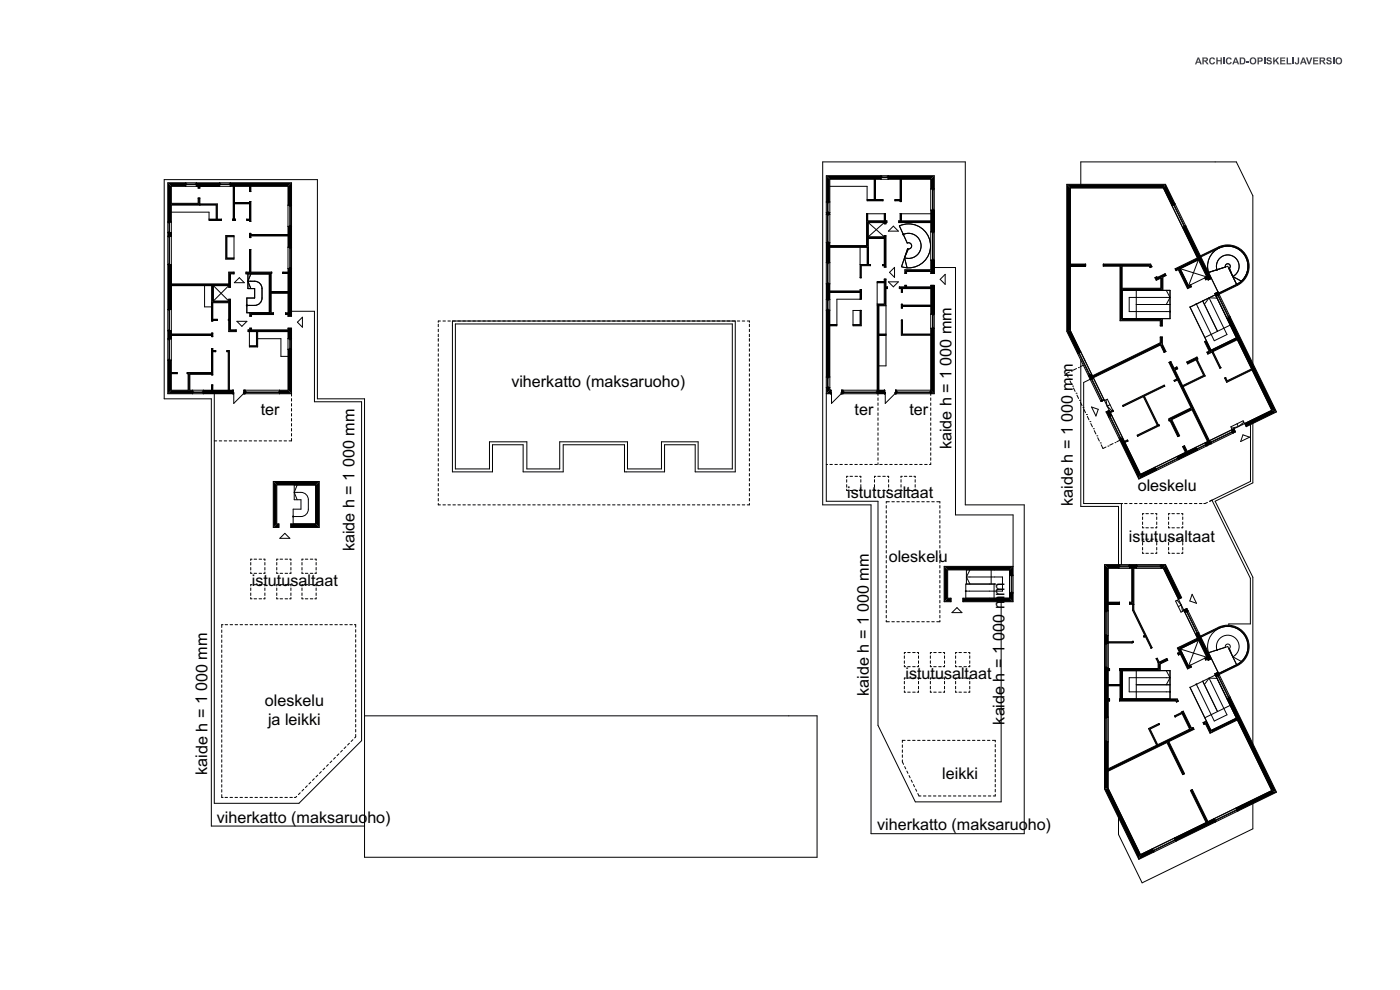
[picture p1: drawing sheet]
<svg xmlns="http://www.w3.org/2000/svg" width="594mm" height="420mm" viewBox="0 0 594 420" stroke-linecap="round" stroke-linejoin="round" font-family="sans-serif">
<defs><g id="words">
<g font-size="6.9">
<text x="217" y="164.1">viherkatto (maksaruoho)</text>
<text x="110.7" y="176.3">ter</text>
<text x="362.6" y="176.3">ter</text>
<text x="385.8" y="176.3">ter</text>
<text x="403.7" y="190.7" transform="rotate(-90 403.7 190.7)">kaide h = 1 000 mm</text>
<text x="482.7" y="208.2">oleskelu</text>
<text x="359.4" y="211.1">istutusaltaat</text>
<text x="455.2" y="214.6" transform="rotate(-90 455.2 214.6)">kaide h = 1 000 mm</text>
<text x="150.3" y="233.8" transform="rotate(-90 150.3 233.8)">kaide h = 1 000 mm</text>
<text x="478.9" y="230">istutusaltaat</text>
<text x="377.1" y="238.6">oleskelu</text>
<text x="106.9" y="248.6">istutusaltaat</text>
<text x="384.2" y="288.2">istutusaltaat</text>
<text x="112.4" y="299.7">oleskelu</text>
<text x="368.6" y="295.2" transform="rotate(-90 368.6 295.2)">kaide h = 1 000 mm</text>
<text x="113.7" y="307.6">ja leikki</text>
<text x="426.2" y="307.4" transform="rotate(-90 426.2 307.4)">kaide h = 1 000 mm</text>
<text x="88" y="328.7" transform="rotate(-90 88 328.7)">kaide h = 1 000 mm</text>
<text x="399.8" y="330.4">leikki</text>
<text x="92" y="349">viherkatto (maksaruoho)</text>
<text x="372.2" y="352.1">viherkatto (maksaruoho)</text>
</g>
</g></defs>
<!-- layer: Rakenne - kantava -->
<path d="M454.1 79.7h39.5l14.9 30.5-7.8 3.8 3.6 7.3 7.7-3.8 .6 1.3 1.4-.7 2.8 5.8-1.3 .6 24.1 49.6-55.7 27.1-29.8-61zM476.1 123.2h20.3v12h-20.3zM460.2 152.7h.1M470.1 241h23.5l14.9 30.5-7.8 3.8 3.6 7.3 7.7-3.8 .6 1.3 1.4-.7 2.8 5.8-1.3 .7 24.1 49.5-55.7 27.2-13.8-28.2zM476.1 284.5h20.3v12h-20.3zM477.2 348.9h.1" fill="none" stroke="#000" stroke-width=".42"/>
<!-- layer: Rakenne - porras ja kaide -->
<path d="M105.2 119.3a5.8 5.8 0 0 1 4.8 .7l.9 1.1 .3 1.3-.1 4.8-1.1 1.7a6.3 6.3 0 0 1-5.3 .7M105.2 116.2h9.1v16.5h-9.6v-6.3h3.3v-4h-2.8z" fill="none" stroke="#000" stroke-width=".42"/>
<circle cx="104.7" cy="129.6" r=".19" fill="#aaf"/>
<g fill="none" stroke="#000" stroke-width=".42">
<path d="M106.4 116.2l-1.2 3.1 1.2 3.1M124.8 208.9a5.8 5.8 0 0 1 4.9 .7l.8 1 .3 1.4-.1 4.7-1 1.7a6.3 6.3 0 0 1-5.3 .7M124.8 205.8h9.1v16.5h-9.5v-6.3h3.3v-4h-2.9z"/>
<circle cx="104.7" cy="129.6" r=".19"/>
</g>
<circle cx="124.4" cy="219.1" r=".19" fill="#aaf"/>
<g fill="none" stroke="#000" stroke-width=".42">
<path d="M381.6 95.8a9.3 9.3 0 0 1 13.2 8 9.3 9.3 0 0 1-12.3 9.3l2.6-7.5a1.32 1.32 0 0 0 1.7-1.4 1.32 1.32 0 0 0-1.9-1.1zM383.3 99.5a5.3 5.3 0 0 1 7.5 4.5 5.3 5.3 0 0 1-7 5.4M126.1 205.8l-1.3 3.1 1.3 3.1"/>
<circle cx="124.4" cy="219.1" r=".19"/>
</g>
<circle cx="383.3" cy="99.5" r=".19" fill="#aaf"/>
<g fill="none" stroke="#000" stroke-width=".42">
<path d="M385.4 105.6l-1.6 3.8 1.1 4.2M410 247.8v-6h18.3v12h-18.5v-6h12.5M410 244.8h15.3v6h-15.5M420.5 241.8v6M421.8 247.8v6"/>
<circle cx="383.3" cy="99.5" r=".19"/>
</g>
<circle cx="409.8" cy="250.8" r=".19" fill="#aaf"/>
<g fill="none" stroke="#000" stroke-width=".42">
<path d="M514.9 106.9a8.6 8.6 0 0 1 13 1.1 8.6 8.6 0 0 1-3.2 12.7l-3.3-6.8a1.06 1.06 0 0 0 .5-1.4 1.06 1.06 0 0 0-1.3-.5 1.06 1.06 0 0 0-.7 1.3l-7.1 2.3a8.6 8.6 0 0 1 2.1-8.7zM516.3 114.4a4.8 4.8 0 0 1 2.9-5.9 4.8 4.8 0 0 1 6.2 2.6 4.8 4.8 0 0 1-2.4 6.2M411.5 241.8l-1.5 3 1.5 3"/>
<circle cx="409.8" cy="250.8" r=".19"/>
</g>
<circle cx="516.3" cy="114.4" r=".19" fill="#aaf"/>
<g fill="none" stroke="#000" stroke-width=".42">
<path d="M521.6 113.7l1.4 3.6 3.7 2M514.9 268.2a8.6 8.6 0 0 1 13 1.1 8.6 8.6 0 0 1-3.2 12.7l-3.3-6.8a1.06 1.06 0 0 0 .5-1.3 1.06 1.06 0 0 0-1.3-.6 1.06 1.06 0 0 0-.7 1.3l-7.1 2.3a8.6 8.6 0 0 1 2.1-8.7zM516.3 275.8a4.8 4.8 0 0 1 2.9-6 4.8 4.8 0 0 1 6.2 2.6 4.8 4.8 0 0 1-2.4 6.2"/>
<circle cx="516.3" cy="114.4" r=".19"/>
</g>
<circle cx="516.3" cy="275.8" r=".19" fill="#aaf"/>
<g fill="none" stroke="#000" stroke-width=".42">
<path d="M476.1 123.2h20.3v12h-20.3zM482.1 129.2h14.3M482.1 123.2v12M496.4 126.2h-17.3v6h17.3M521.6 275.1l1.4 3.5 3.7 2"/>
<circle cx="516.3" cy="275.8" r=".19"/>
</g>
<circle cx="496.4" cy="132.2" r=".19" fill="#aaf"/>
<g fill="none" stroke="#000" stroke-width=".42">
<path d="M494.8 123.2l1.6 3-1.6 3M476.1 284.5h20.3v12h-20.3zM482.1 290.5h14.3M482.1 284.5v12M496.4 287.5h-17.3v6h17.3"/>
<circle cx="496.4" cy="132.2" r=".19"/>
</g>
<circle cx="496.4" cy="293.5" r=".19" fill="#aaf"/>
<g fill="none" stroke="#000" stroke-width=".42">
<path d="M105.2 119.3a5.8 5.8 0 0 1 4.8 .7l.9 1.1 .3 1.3-.1 4.8-1.1 1.7a6.3 6.3 0 0 1-5.3 .7M105.2 116.2h9.1v16.5h-9.6v-6.3h3.3v-4h-2.8zM494.8 284.5l1.6 3-1.6 3"/>
<circle cx="496.4" cy="293.5" r=".19"/>
</g>
<!-- layer: Rakenne - kantava -->
<path d="M512.8 115.6l8.1-2.6 3.8 7.7-7.7 3.7zM512.8 276.9l8.1-2.6 3.8 7.7-7.7 3.7z" fill="none" stroke="#000" stroke-width=".42"/>
<!-- layer: Rakenne - porras ja kaide -->
<circle cx="104.7" cy="129.6" r=".19" fill="#aaf"/>
<g fill="none" stroke="#000" stroke-width=".42">
<path d="M381.6 95.8a9.3 9.3 0 0 1 13.2 8 9.3 9.3 0 0 1-12.3 9.3l2.6-7.5a1.32 1.32 0 0 0 1.7-1.4 1.32 1.32 0 0 0-1.9-1.1zM383.3 99.5a5.3 5.3 0 0 1 7.5 4.5 5.3 5.3 0 0 1-7 5.4M106.4 116.2l-1.2 3.1 1.2 3.1"/>
<circle cx="104.7" cy="129.6" r=".19"/>
</g>
<circle cx="383.3" cy="99.5" r=".19" fill="#aaf"/>
<g fill="none" stroke="#000" stroke-width=".42">
<path d="M385.4 105.6l-1.6 3.8 1.1 4.2M504.9 130.3l10.8-5.3 8.9 18.3-10.8 5.3zM510.3 127.7l6.3 12.8M513 126.4l7.6 15.5-5.4 2.7-7.6-15.6M522 137.9l-10.8 5.3"/>
<circle cx="383.3" cy="99.5" r=".19"/>
</g>
<circle cx="507.6" cy="129" r=".19" fill="#aaf"/>
<g fill="none" stroke="#000" stroke-width=".42">
<path d="M514.9 106.9a8.6 8.6 0 0 1 13 1.1 8.6 8.6 0 0 1-3.2 12.7l-3.3-6.8a1.06 1.06 0 0 0 .5-1.4 1.06 1.06 0 0 0-1.3-.5 1.06 1.06 0 0 0-.7 1.3l-7.1 2.3a8.6 8.6 0 0 1 2.1-8.7zM516.3 114.4a4.8 4.8 0 0 1 2.9-5.9 4.8 4.8 0 0 1 6.2 2.6 4.8 4.8 0 0 1-2.4 6.2M516.4 126.5l-3.4-.1-2 2.7"/>
<circle cx="507.6" cy="129" r=".19"/>
</g>
<circle cx="516.3" cy="114.4" r=".19" fill="#aaf"/>
<g fill="none" stroke="#000" stroke-width=".42">
<path d="M521.6 113.7l1.4 3.6 3.7 2M504.9 291.6l10.8-5.2 8.9 18.2-10.8 5.3zM510.3 289l6.3 12.9M513 287.7l7.6 15.6-5.4 2.6-7.6-15.6M522 299.2l-10.8 5.3"/>
<circle cx="516.3" cy="114.4" r=".19"/>
</g>
<circle cx="507.6" cy="290.3" r=".19" fill="#aaf"/>
<g fill="none" stroke="#000" stroke-width=".42">
<path d="M516.4 287.8l-3.4-.1-2 2.7"/>
<circle cx="507.6" cy="290.3" r=".19"/>
</g>
<!-- layer: Korotus -->
<g fill="#000">
<path d="M394.9 165.5l1.5 1.5h-1.5z"/>
<path d="M71.2 77.6h7.6v1.5h-6.1z" fill-rule="evenodd"/>
<path d="M71.2 77.6l1.5 1.5v15.1h-1.5z" fill-rule="evenodd"/>
<path d="M78.9 78.1l.3 .2z" fill-rule="evenodd"/>
<path d="M82.9 78.1l.4 .2z" fill-rule="evenodd"/>
<path d="M83.3 77.6h9.9v1.5h-9.9z" fill-rule="evenodd"/>
<path d="M84.1 79.1h.7v.7h-.7z" fill-rule="evenodd"/>
<path d="M93.3 78.1l.3 .2z" fill-rule="evenodd"/>
<path d="M97.3 78.1l.4 .2z" fill-rule="evenodd"/>
<path d="M105.9 79.1h.5v2.2h-.5z" fill-rule="evenodd"/>
<path d="M123.7 77.6v9.4h-1.5v-7.9z" fill-rule="evenodd"/>
<path d="M97.7 77.6h26l-1.5 1.5h-24.5z" fill-rule="evenodd"/>
<path d="M350.6 74.6h23.2v1.5h-21.7z" fill-rule="evenodd"/>
<path d="M350.6 74.6l1.5 1.5v9.6h-1.5z" fill-rule="evenodd"/>
<path d="M373.9 75.1l.3 .2z" fill-rule="evenodd"/>
<path d="M376.4 75.1l.4 .2z" fill-rule="evenodd"/>
<path d="M381.9 76.1h.5v9.4h-.5z" fill-rule="evenodd"/>
<path d="M396.4 74.6v5.6h-1.5v-4.1z" fill-rule="evenodd"/>
<path d="M376.8 74.6h19.6l-1.5 1.5h-18.1z" fill-rule="evenodd"/>
<path d="M71.7 94.3l.2 .3z" fill-rule="evenodd"/>
<path d="M71.7 98.3l.2 .4z" fill-rule="evenodd"/>
<path d="M71.2 98.7h1.5v1.5h-1.5z" fill-rule="evenodd"/>
<path d="M72.7 86.3h11.4l.7 .7h-12.1z" fill-rule="evenodd"/>
<path d="M84.1 84h.7v3l-.7-.7z" fill-rule="evenodd"/>
<path d="M84.8 86.5h7.4l-.5 .5h-6.9z" fill-rule="evenodd"/>
<path d="M88.7 93h5.2v.5h-5.2z" fill-rule="evenodd"/>
<path d="M91.7 87l.5-.5v6.5h-.5z" fill-rule="evenodd"/>
<path d="M98.7 93h1.2v.5h-1.2z" fill-rule="evenodd"/>
<path d="M98.9 79.1h.5v13.9h-.5z" fill-rule="evenodd"/>
<path d="M99.4 86h6.5v.5h-6.5z" fill-rule="evenodd"/>
<path d="M104.7 93h1.2v.5h-1.2z" fill-rule="evenodd"/>
<path d="M105.9 85.5h.5v8.4h-.5z" fill-rule="evenodd"/>
<path d="M105.9 99h.5v1.8h-.5z" fill-rule="evenodd"/>
<path d="M122.9 87.1l.3 .4z" fill-rule="evenodd"/>
<path d="M122.9 95.6l.3 .4z" fill-rule="evenodd"/>
<path d="M122.2 96h1.5v8.9h-1.5z" fill-rule="evenodd"/>
<path d="M350.6 90.2h1.5v.8h-1.5z" fill-rule="evenodd"/>
<path d="M351.1 91l.2 .4z" fill-rule="evenodd"/>
<path d="M351.1 85.7l.2 .4z" fill-rule="evenodd"/>
<path d="M351.1 89.8l.2 .3z" fill-rule="evenodd"/>
<path d="M367.7 93.7h8.6v.7h-7.9z" fill-rule="evenodd"/>
<path d="M367.7 93.7l.7 .7v10.5l-.7-.7z" fill-rule="evenodd"/>
<path d="M367.7 90.7h.5v3h-.5z" fill-rule="evenodd"/>
<path d="M367.9 84.7h6.7v.5h-6.7z" fill-rule="evenodd"/>
<path d="M370.9 76.1h.5v8.6h-.5z" fill-rule="evenodd"/>
<path d="M375.2 94.4h.7v.5h-.7z" fill-rule="evenodd"/>
<path d="M375.2 90.7h.5v3h-.5z" fill-rule="evenodd"/>
<path d="M379.7 84.7h2.2v.5h-2.2z" fill-rule="evenodd"/>
<path d="M381.4 93.7h13.5v.7h-13.5z" fill-rule="evenodd"/>
<path d="M381.9 90.6h.5v3.1h-.5z" fill-rule="evenodd"/>
<path d="M395.7 88.7l.2 .4z" fill-rule="evenodd"/>
<path d="M395.7 80.2l.2 .4z" fill-rule="evenodd"/>
<path d="M395.7 98.4l.2 .4z" fill-rule="evenodd"/>
<path d="M394.9 89.2h1.5v9.2h-1.5z" fill-rule="evenodd"/>
<path d="M71.7 111.8l.2 .4z" fill-rule="evenodd"/>
<path d="M71.7 100.3l.2 .4z" fill-rule="evenodd"/>
<path d="M95.8 99.9l.5 .5v9l-.5 .5z" fill-rule="evenodd"/>
<path d="M95.8 99.9h3.5v.5h-3z" fill-rule="evenodd"/>
<path d="M97 115.4h2.3v.8h-1.5z" fill-rule="evenodd"/>
<path d="M97 115.4l.8 .8v5.7h-.8z" fill-rule="evenodd"/>
<path d="M95.8 109.9l.5-.5h3v.5z" fill-rule="evenodd"/>
<path d="M104.4 115.4h10.6l-.7 .8h-9.9z" fill-rule="evenodd"/>
<path d="M105.9 105.9h.5v9.5h-.5z" fill-rule="evenodd"/>
<path d="M106.4 99.6h15.8v.5h-15.8z" fill-rule="evenodd"/>
<path d="M115 115.4h.3v.5h-.3z" fill-rule="evenodd"/>
<path d="M120 115.4h2.2v.5h-2.2z" fill-rule="evenodd"/>
<path d="M122.9 113.5l.3 .3z" fill-rule="evenodd"/>
<path d="M122.9 104.9l.3 .4z" fill-rule="evenodd"/>
<path d="M122.2 113.9h1.5v20.2h-1.5z" fill-rule="evenodd"/>
<path d="M351.1 111.5l.2 .3z" fill-rule="evenodd"/>
<path d="M351.1 102.6l.2 .3z" fill-rule="evenodd"/>
<path d="M350.6 103h1.5v8.4h-1.5z" fill-rule="evenodd"/>
<path d="M364.9 112.2l.5 .5v5.1h-.5z" fill-rule="evenodd"/>
<path d="M364.9 112.2h4.4v.5h-3.9z" fill-rule="evenodd"/>
<path d="M352.1 104.2h15.6l.7 .7h-16.3z" fill-rule="evenodd"/>
<path d="M367.9 104.9h.5v7.3h-.5z" fill-rule="evenodd"/>
<path d="M368.4 100.4h6.8v.8h-6.8z" fill-rule="evenodd"/>
<path d="M374.4 112.2h.8v.5h-.8z" fill-rule="evenodd"/>
<path d="M372.2 119.5h3v.5h-3z" fill-rule="evenodd"/>
<path d="M375.2 100h.7v13.3h-.7z" fill-rule="evenodd"/>
<path d="M383.9 114.4l.8 .8v.8h-.8z" fill-rule="evenodd"/>
<path d="M383.9 114.4h11v.8h-10.2z" fill-rule="evenodd"/>
<path d="M395.7 109.9l.2 .4z" fill-rule="evenodd"/>
<path d="M394.9 110.4h1.5v5.6h-1.5z" fill-rule="evenodd"/>
<path d="M71.2 112.2h1.5v19.1h-1.5z" fill-rule="evenodd"/>
<path d="M71.7 131.4l.2 .3z" fill-rule="evenodd"/>
<path d="M89.8 121.2h.7v6.5l-.7 .7z" fill-rule="evenodd"/>
<path d="M89.8 128.4l.7-.7h6.5v.7z" fill-rule="evenodd"/>
<path d="M89.8 128.4h.5v7.8h-.5z" fill-rule="evenodd"/>
<path d="M90.3 135.4h1.9v.5h-1.9z" fill-rule="evenodd"/>
<path d="M96.9 135.4l.1 .5z" fill-rule="evenodd"/>
<path d="M72.7 120.4h24.3v.8h-24.3z" fill-rule="evenodd"/>
<path d="M97.8 139.9h2.4v.8h-3.2z" fill-rule="evenodd"/>
<path d="M106 132.7h10v.7h-9.3z" fill-rule="evenodd"/>
<path d="M106 132.7l.7 .7v.7h-.7z" fill-rule="evenodd"/>
<path d="M106 139.2h.7v.7h-.7z" fill-rule="evenodd"/>
<path d="M114.3 116.2l.7-.8v17.3h-.7z" fill-rule="evenodd"/>
<path d="M115 123.7h7.2v.7h-7.2z" fill-rule="evenodd"/>
<path d="M121.1 132.7h1.1v.7h-1.1z" fill-rule="evenodd"/>
<path d="M105.3 139.9h16.9v.8h-16.9z" fill-rule="evenodd"/>
<path d="M351.1 127.1l.2 .4z" fill-rule="evenodd"/>
<path d="M351.1 120l.2 .4z" fill-rule="evenodd"/>
<path d="M351.1 131.2l.2 .3z" fill-rule="evenodd"/>
<path d="M350.6 120.4h1.5v6.7h-1.5z" fill-rule="evenodd"/>
<path d="M352.1 137.7h3v.5h-3z" fill-rule="evenodd"/>
<path d="M364.9 131.7h.5v6.5l-.5-.5z" fill-rule="evenodd"/>
<path d="M352.1 123.4h12.8v.5h-12.8z" fill-rule="evenodd"/>
<path d="M361.9 137.7h3l.5 .5h-3.5z" fill-rule="evenodd"/>
<path d="M364.9 122.9h.5v4h-.5z" fill-rule="evenodd"/>
<path d="M372.2 129h3l.7 .7h-3.7z" fill-rule="evenodd"/>
<path d="M375.2 118.4h.7v11.3l-.7-.7z" fill-rule="evenodd"/>
<path d="M375.9 121.7h.6v.7h-.6z" fill-rule="evenodd"/>
<path d="M382.4 122.4h.5v1.6h-.5z" fill-rule="evenodd"/>
<path d="M382.4 129.1h.5v1.6h-.5z" fill-rule="evenodd"/>
<path d="M382.9 129.4h12v.5h-12z" fill-rule="evenodd"/>
<path d="M383.9 121.1h.8v.6h-.8z" fill-rule="evenodd"/>
<path d="M394.9 121.1h1.5v12.2h-1.5z" fill-rule="evenodd"/>
<path d="M381.6 121.7h13.3v.7h-13.3z" fill-rule="evenodd"/>
<path d="M395.7 138.9l.2 .3z" fill-rule="evenodd"/>
<path d="M395.7 133.3l.2 .4z" fill-rule="evenodd"/>
<path d="M71.2 140.3h1.5v3.5h-1.5z" fill-rule="evenodd"/>
<path d="M71.7 143.8l.2 .4z" fill-rule="evenodd"/>
<path d="M71.7 152.4l.2 .3z" fill-rule="evenodd"/>
<path d="M71.7 139.9l.2 .4z" fill-rule="evenodd"/>
<path d="M72.7 158h2.5v.5h-2.5z" fill-rule="evenodd"/>
<path d="M79.4 158h.4v.5h-.4z" fill-rule="evenodd"/>
<path d="M79.8 158l.8 .8v6.7h-.8z" fill-rule="evenodd"/>
<path d="M79.8 158h10v.8h-9.2z" fill-rule="evenodd"/>
<path d="M72.7 141.7h17.1v.5h-17.1z" fill-rule="evenodd"/>
<path d="M89.8 147.9h.5v11.2h-.5z" fill-rule="evenodd"/>
<path d="M89.8 141.3h.5v1.5h-.5z" fill-rule="evenodd"/>
<path d="M90.3 148.7h1.2v.5h-1.2z" fill-rule="evenodd"/>
<path d="M96.3 148.7h1l-.5 .5h-.5z" fill-rule="evenodd"/>
<path d="M96.8 149.2l.5-.5v16.8h-.5z" fill-rule="evenodd"/>
<path d="M97 127h.8v12.9l-.8 .8z" fill-rule="evenodd"/>
<path d="M105.8 146.7h3l.5 .5h-3.5z" fill-rule="evenodd"/>
<path d="M108.8 140.7h.5v6.5l-.5-.5z" fill-rule="evenodd"/>
<path d="M122.2 139.2h1.5v4.5h-1.5z" fill-rule="evenodd"/>
<path d="M122.9 147.8l.3 .3z" fill-rule="evenodd"/>
<path d="M122.9 143.7l.3 .4z" fill-rule="evenodd"/>
<path d="M122.2 148.2h1.5v18.8l-1.5-1.5z" fill-rule="evenodd"/>
<path d="M350.6 131.6h1.5v28.3h-1.5z" fill-rule="evenodd"/>
<path d="M351.1 160l.2 .4z" fill-rule="evenodd"/>
<path d="M372.9 141.7h3v.5h-3z" fill-rule="evenodd"/>
<path d="M382.4 135.8h.5v5.9l-.5 .5z" fill-rule="evenodd"/>
<path d="M382.4 142.2l.5-.5h12v.5z" fill-rule="evenodd"/>
<path d="M71.2 167l1.5-1.5h9v1.5z" fill-rule="evenodd"/>
<path d="M71.2 152.8h1.5v12.7l-1.5 1.5z" fill-rule="evenodd"/>
<path d="M81.8 166.3l.4 .2z" fill-rule="evenodd"/>
<path d="M85.8 166.3l.4 .2z" fill-rule="evenodd"/>
<path d="M86.2 165.5h12.7v1.5h-12.7z" fill-rule="evenodd"/>
<path d="M89.8 163.3h.5v2.2h-.5z" fill-rule="evenodd"/>
<path d="M99 166.5l.2 .5z" fill-rule="evenodd"/>
<path d="M103.3 166.5l.2 .5z" fill-rule="evenodd"/>
<path d="M103.5 165.5h.6v1.5h-.6z" fill-rule="evenodd"/>
<path d="M104.1 166.3l.4 .2z" fill-rule="evenodd"/>
<path d="M118.2 166.3l.3 .2z" fill-rule="evenodd"/>
<path d="M118.6 165.5h3.6l1.5 1.5h-5.1z" fill-rule="evenodd"/>
<path d="M350.6 167l1.5-1.5h.4v1.5z" fill-rule="evenodd"/>
<path d="M350.6 164.4h1.5v1.1l-1.5 1.5z" fill-rule="evenodd"/>
<path d="M351.1 164l.2 .4z" fill-rule="evenodd"/>
<path d="M352.6 166.5l.2 .5z" fill-rule="evenodd"/>
<path d="M356.9 166.5l.2 .5z" fill-rule="evenodd"/>
<path d="M357.1 165.5h.6v1.5h-.6z" fill-rule="evenodd"/>
<path d="M357.7 166.3l.4 .2z" fill-rule="evenodd"/>
<path d="M371.7 166.3l.4 .2z" fill-rule="evenodd"/>
<path d="M372.2 165.5h3.2v1.5h-3.2z" fill-rule="evenodd"/>
<path d="M372.2 129.7h.7v35.8h-.7z" fill-rule="evenodd"/>
<path d="M375.4 166.5l.2 .5z" fill-rule="evenodd"/>
<path d="M379.7 166.5l.2 .5z" fill-rule="evenodd"/>
<path d="M380 165.5h.4v1.5h-.4z" fill-rule="evenodd"/>
<path d="M380.5 166.3l.3 .2z" fill-rule="evenodd"/>
<path d="M394.5 166.3l.4 .2z" fill-rule="evenodd"/>
<path d="M394.9 139.3h1.5v27.7l-1.5-1.5z" fill-rule="evenodd"/>
<path d="M115.9 204.3l1.5 1.5v16.5l-1.5 1.5z" fill-rule="evenodd"/>
<path d="M115.9 204.3h19.5l-1.5 1.5h-16.5z" fill-rule="evenodd"/>
<path d="M117.4 222.3h.9v1.5h-2.4z" fill-rule="evenodd"/>
<path d="M123.4 222.3h10.5l1.5 1.5h-12z" fill-rule="evenodd"/>
<path d="M133.9 205.8l1.5-1.5v19.5l-1.5-1.5z" fill-rule="evenodd"/>
<path d="M400.6 240.3l1.5 1.5v12l-1.5 1.5z" fill-rule="evenodd"/>
<path d="M402.1 253.8h1.4v1.5h-2.9z" fill-rule="evenodd"/>
<path d="M408.6 253.8h19.7l1.5 1.5h-21.2z" fill-rule="evenodd"/>
<path d="M428.3 251.5h1.5v3.8l-1.5-1.5z" fill-rule="evenodd"/>
<path d="M429.1 244.1l.2 .4z" fill-rule="evenodd"/>
<path d="M429.1 251.1l.2 .4z" fill-rule="evenodd"/>
<path d="M429.8 240.3v3.7h-1.5v-2.2z" fill-rule="evenodd"/>
<path d="M400.6 240.3h29.2l-1.5 1.5h-26.2z" fill-rule="evenodd"/>
</g>
<g fill="none" stroke="#000" stroke-width=".42">
<path d="M78.8 77.6v1.5M83.3 77.6v1.5M84.1 79.8h.7M93.2 77.6v1.5M97.7 77.6v1.5M373.8 74.6v1.5M376.8 74.6v1.5M71.2 94.2h1.5M71.2 98.7h1.5M84.1 84h.7M93.9 93v.5M98.7 93v.5"/>
<path d="M99.9 93v.5M104.7 93v.5M105.9 85.5h.5M105.9 99h.5M105.9 93.9h.5M105.9 81.3h.5M122.2 96h1.5M122.2 87h1.5M350.6 91h1.5M350.6 85.7h1.5M350.6 90.2h1.5M374.6 84.7v.5"/>
<path d="M375.2 94.9h.7M376.3 93.7v.7M379.7 84.7v.5M381.4 93.7v.7M381.9 85.5h.5M381.9 90.6h.5M394.9 80.2h1.5M394.9 89.2h1.5M394.9 98.4h1.5M498.6 86.5l-1.4 .6M503.2 95.9l-1.4 .7M71.2 112.2h1.5"/>
<path d="M71.2 100.2h1.5M99.3 115.4v.8M104.4 115.4v.8M105.9 100.8h.5M105.9 105.9h.5M115.3 115.4v.5M120 115.4v.5M122.2 113.9h1.5M122.2 104.9h1.5M350.6 103h1.5M350.6 111.4h1.5M364.9 117.8h.5"/>
<path d="M369.3 112.2v.5M374.4 112.2v.5M375.2 100h.7M375.2 113.3h.7M375.2 118.4h.7M383.9 116h.8M394.9 110.4h1.5M394.9 116h1.5M460.6 112v.9M468.1 112v.9M488.8 113.1l-.9 .4M490.8 117.4l-.8 .4"/>
<path d="M494.3 116.1l.4 .8M498.6 114l.4 .8M511.2 117.9l.4 .8M514 118.1l-1.4 .7M71.2 131.3h1.5M89.8 136.2h.5M92.2 135.4v.5M96.9 135.4v.5M97 121.9h.8M97 127h.8M100.2 139.9v.8M105.3 139.9v.8"/>
<path d="M106 134.1h.7M106 139.2h.7M116 132.7v.7M121.1 132.7v.7M122.2 134.1h1.5M122.2 139.2h1.5M350.6 120.4h1.5M350.6 127.1h1.5M350.6 131.6h1.5M364.9 131.7h.5M364.9 126.9h.5M364.9 122.9h.5"/>
<path d="M376.5 121.7v.7M381.6 121.7v.7M382.4 124h.5M382.4 129.1h.5M382.4 130.7h.5M382.4 135.8h.5M383.9 121.1h.8M394.9 139.3h1.5M394.9 133.3h1.5M394.9 121.1h1.5M492.3 138.2h.9M505.1 120.9l.4 .8"/>
<path d="M516.8 123.9l-1.3 .6M517.3 125l-1.3 .7M521.9 134.4l-1.3 .7M71.2 143.8h1.5M71.2 152.8h1.5M71.2 140.3h1.5M75.2 158v.5M79.4 158v.5M89.8 141.3h.5M89.8 142.8h.5M89.8 147.9h.5M89.8 159.1h.5"/>
<path d="M91.5 148.7v.5M96.3 148.7v.5M122.2 143.7h1.5M122.2 148.2h1.5M350.6 159.9h1.5M458.6 149.3l-1.4 .7M463.2 158.8l-1.4 .6M492.3 143h.9M494.7 149.1l-.8 .4M496.8 153.4l-.8 .4M499.3 155.7l.4 .8M503.5 153.6l.4 .8"/>
<path d="M507.8 151.5l.4 .8M512.1 149.4l.4 .8M518 156l-.4 .2M81.7 165.5v1.5M86.2 165.5v1.5M89.8 163.3h.5M98.7 165.5v1.5M103.7 165.5v1.5M104.1 165.5v1.5M118.6 165.5v1.5M350.6 164.4h1.5M352.4 165.5v1.5"/>
<path d="M357.3 165.5v1.5M357.7 165.5v1.5M372.2 165.5v1.5M375.2 165.5v1.5M380.1 165.5v1.5M380.4 165.5v1.5M394.9 165.5v1.5M463.9 160.3l-1.4 .6M470.6 174.1l-1.3 .7M471.7 176.2l-1.4 .7M472.2 174l.1 .5M476.3 172l.3 .4"/>
<path d="M494 163.4l.1 .5M495.9 178.1l.2 .4M496.1 178.5h.1M498.1 161.4l.3 .4M520.1 160.2l-.5 .2M528.1 179.7l.7 1.3M476.3 185.7l-1.4 .6M478.3 186.7l.2 .4M482.5 184.6l.2 .5M482.8 185l-.1 .1M490 198.2l.7 1.4M491.7 180.1l.2 .5"/>
<path d="M499.5 193.6l.6 1.4M500.5 184.8l-.8 .4M502.6 189.1l-.8 .4M507.4 189.8l.6 1.3M511.4 187.8l.7 1.4M513.2 187l.6 1.3M522.6 182.4l.7 1.3M523.5 181.9l.7 1.3M118.3 222.3v1.5M123.4 222.3v1.5M474.7 239.5v1.5M479.2 239.5v1.5"/>
<path d="M482.2 239.5v1.5M492.7 239.5v1.5M403.5 253.8v1.5M408.6 253.8v1.5M428.3 251.5h1.5M428.3 244h1.5M468.6 259.1h1.5M475 255.5v.9M479.2 255.5v.9M501.3 253.5l-1.3 .7M503.6 258.1l-1.4 .7M504 259.1l-1.3 .6"/>
<path d="M468.6 269.6h1.5M468.6 272.9h1.5M480.7 272.1l.2 .4M485.2 269.8l.2 .5M488.3 274.9l.1 .1M488.8 274.8l-.4 .2M490.6 279.5h.1M491 279.2l-.4 .3M495.1 279.3l.4 .8M499.6 277.1l.4 .8M508.6 268.5l-1.3 .6M511.2 279.2l.4 .8"/>
<path d="M514 279.4l-1.4 .7M468.6 283.4h1.5M470.8 283.6v.9M470.8 296.5v.9M475 283.6v.9M475 296.5v.9M500 297.5l-.9 .3M505.1 282.2l.4 .8M516.8 285.2l-1.3 .7M517.3 286.3l-1.3 .7M521.9 295.8l-1.3 .6M468.6 304.2h1.5"/>
<path d="M468.6 314.7h1.5M491.7 306.9l.3 .5M492 307.4h-.1M498.4 303.7l.2 .4M498.7 304.1h-.1M502 301.7l-.8 .4M506.2 308.6l.4 .8M510.5 306.5l.3 .8M502.6 328.2l-.8 .4M505.9 335l-.8 .4M498.3 355.5l.7 1.4M515.1 347.4l.6 1.3"/>
<path d="M524.5 342.7l.7 1.4M488.9 360.1l.6 1.4"/>
</g>
<!-- layer: Korotus -->
<g fill="none" stroke="#000" stroke-width=".42">
<path d="M78.8 78.3h4.5M78.8 78.1h4.5M78.8 77.6v1.5M79.2 78.1v.2M82.9 78.1v.2M83.3 77.6v1.5M93.2 78.3h4.5M93.2 78.1h4.5M93.2 77.6v1.5M93.6 78.1v.2M97.3 78.1v.2M97.7 77.6v1.5"/>
<path d="M373.8 75.3h3M373.8 75.1h3M373.8 74.6v1.5M373.9 75.1v.2M374.2 75.1v.2M376.4 75.1v.2M376.8 75.1v.2M376.8 74.6v1.5M71.2 98.7h1.5M71.2 94.2h1.5M71.7 94.2v4.5M71.7 98.3h.2"/>
<path d="M71.7 94.6h.2M71.7 98.7h.2M71.7 94.3h.2M71.9 94.2v4.5M84.8 87v-3h-.7v2.3h-11.4v-7.2h11.4v.7h.7v-.7h14.1v13.9h-.2v.5h1.2v-.5h-.5v-6.5h6.5v6.5h-1.2v.5h1.2v.4h.5v-8.4h-.5v.5h-6.5v-6.9h6.5v2.2h.5v-2.2h15.8v20.5h-15.8v-.6h-.5v1.8h.5v-.7h15.8v15.3h-2.2v.5h2.2v7.8h-7.2v-7.8h.3v-.5h-8.9v-9.5h-.5v9.5h-1.5v.8h9.9v16.5h-8.3v1.4h.7v-.7h9.3v-.7h-1v-8.3h7.2v8.3h-1.1v.7h1.1v.7h1.5v-56.5h-52.5v89.4h28M84.8 86.5h7.4v6.5h1.7v.5h-5.2v-.5h3v-6h-19v33.4h24.3v-5h2.3v.8h-1.5v5.7h-.8v-.7h-6.5v6.5h6.5v-.7h.8v12.9h2.4v.8h-3.2v-12.3h-6.7v7h1.9v.5l-2.4 .3v-15h-17.1v20.5h17.1v-.4h.5v1.5h-.5v-.6h-17.1v15.8h2.5v.5h-2.5v7h7.1v-7h-.4v-.5h10.4v-10.1h.5v.8h1.2v.5h-1.2v9.9h-.5v-.3h-9.2v6.7h9.2v-2.2h.5v2.2h6.5v-16.3h-.5v-.5h1v16.8h1.6v1.5M95.8 99.9h3.5v.5h-3v9h3v.5h-3.5zM122.2 87h1.5M122.2 96h1.5M122.9 87v9M122.9 87.5h.3M122.9 95.6h.3"/>
<path d="M123.2 87v9M350.6 91h1.5M350.6 90.2h1.5M350.6 85.7h1.5M351.1 85.7v4.5M351.1 91v12M351.1 91.4h.2M351.1 89.8h.2M351.1 86.1h.2M351.3 85.7v4.5M351.3 91v12M394.9 98.4h1.5"/>
<path d="M394.9 80.2h1.5M394.9 89.2h1.5M395.7 98.8h.2M395.7 80.2v9M395.7 98.4v12M395.7 88.7h.2M395.7 80.6h.2M395.7 89.1h.2M395.7 98.4h.2M395.9 80.2v9M395.9 98.4v12M71.2 100.2h1.5"/>
<path d="M71.2 112.2h1.5M71.7 100.2v12M71.7 100.7h.2M71.7 111.8h.2M71.9 100.2v12M122.2 104.9h1.5M122.2 113.9h1.5M122.9 104.9v9M122.9 105.3h.3M122.9 113.5h.3M122.9 113.8h.3M123.2 104.9v9"/>
<path d="M350.6 103h1.5M350.6 111.4h1.5M351.1 111.8h.2M351.1 102.6h.2M351.1 111.4v9M351.1 102.9h.2M351.1 120h.2M351.1 111.5h.2M351.3 111.4v9M367.9 104.9v7.3h-3v5.6h.5v-5.1h3.9v-.5h-.9v-11h6.8v11h-.8v.5h.8v.6h.7v-13.3h-.7v.4h-6.8v-6h6.8v.5h.7l.4-1.2h-.6v-3h-.5v3h-7v-3h-.5v13.5h-15.6v-28.1h18.8v8.6h-3v.5h6.7v-.5h-3.2v-8.6h10.5v8.6h-2.2v.5h2.2v.3h.5v-9.4h12.5v17.6h-12.5v-3.1h-.5v3.1h-.5v.7h13.5v20h-11v1.6h.8v-.8h10.2v.8h1.5v-41.4h-45.8v92.4h2.2M368.4 104.9h-16.3v18.5h12.8v-.5h.5v4h-.5v-3h-12.8v41.6h.4v1.5M394.9 110.4h1.5"/>
<path d="M395.7 109.9h.2M71.2 131.3h1.5M71.7 131.3v9M71.7 139.9h.2M71.7 131.7h.2M71.9 131.3v9M350.6 120.4h1.5M350.6 131.6h1.5M350.6 127.1h1.5M351.1 127.1v4.5M351.1 131.2h.2M351.1 127.5h.2"/>
<path d="M351.1 131.5h.2M351.1 127.1h.2M351.3 127.1v4.5M352.1 137.7h3v.5h-3M364.9 131.7h.5v6.5h-3.5v-.5h3zM394.9 139.3h1.5M394.9 133.3h1.5M395.7 133.3v6M395.7 138.9h.2M395.7 133.7h.2M395.9 133.3v6M71.2 152.8h1.5"/>
<path d="M71.2 143.8h1.5M71.2 140.3h1.5M71.7 152.4h.2M71.7 143.8v9M71.7 144.2h.2M71.7 140.3h.2M71.9 143.8v9M122.2 148.2h1.5M122.2 143.7h1.5M122.9 143.7v4.5M122.9 147.8h.3M122.9 144.1h.3"/>
<path d="M123.2 143.7v4.5M350.6 159.9h1.5M351.1 159.9v4.5M351.3 159.9v4.5M81.7 166.3h4.5M81.7 166.5h4.5M81.7 165.5v1.5M82.2 166.3v.2M85.8 166.3v.2M86.2 165.5v1.5M98.9 166.5h.3v4.6l4.1-4.1M103.3 167h20.4v-27.8h-1.5v.7h-15.5v-.7h-.7v.7h-.7v.8h3.5v6h-3v.5h3.5v-6.5h12.9v24.8h-18.7v1.5"/>
<path d="M103.5 166.5h-.2v.5M104.1 166.3h14.5M104.1 166.5h14.5M104.1 165.5v1.5M104.1 166.3v.2M104.5 166.3v.2M118.2 166.3v.2M118.6 165.5v1.5M350.6 164.4h1.5M351.1 164h.2M351.1 160.4h.2M352.5 166.5h.3v4.6l4.1-4.1"/>
<path d="M356.9 167h18.7M357.1 166.5h-.2v.5M357.7 166.3h14.5M357.7 166.5h14.5M357.7 165.5v1.5M358.1 166.3v.2M371.7 166.3v.2M372.1 166.3v.2M372.2 165.5h-15.1v1.5M372.2 167v-38h3v-9h-3v-.5h3v-1.1h.7v3.3h.6v.7h-.6v7.3h-3v12h3v.5h-3v23.3h2.5v1.5M375.4 166.5h.2v4.6l4.1-4.1M379.7 167h16.7v-45.9h-1.5v.6h-10.2v-.6h-.8v.6h-2.3v.7h.8v1.6h.5v-1.6h12v7h-12v-.3h-.5v1.6h.5v-.8h12v11.8h-12v-5.9h-.5v6.4h12.5v24.8"/>
<path d="M380 166.5h-.3v.5M380.4 166.3h14.5M380.4 166.5h14.5M380.4 165.5v1.5M380.5 166.3v.2M380.8 166.3v.2M394.5 166.3v.2M394.9 166.3v.2M394.9 165.5h-14.9l-.1 1.5M115.9 204.3h19.5v19.5h-12v-1.5h10.5v-16.5h-16.5v16.5h.9v1.5h-2.4zM400.6 240.3h29.2v15h-21.2v-1.5h19.7v-12h-26.2v12h1.4v1.5h-2.9zM428.3 244h1.5"/>
<path d="M428.3 251.5h1.5M429.1 244v7.5M429.1 244.5h.2M429.1 251.1h.2M429.3 244v7.5"/>
</g>
<!-- layer: Rakenne - kantava -->
<g fill="#000">
<path d="M510.8 159.3l.3-.2 .2 .4zM510.8 159.3l.5 .2-.4 .1zM520.3 161.8l.4-.2-.2 .5zM520.7 161.6l.1 .4-.3 .1zM480.6 258.1l.4 .8-.4 .1zM480.6 259l.4-.1v.8zM479.5 272.7l.8-.4 .1 .4zM480.3 272.3h.5zM487.4 309.1l.3-.1 .2 .3zM487.4 309.1l.5 .2-.4 .2z"/>
<path d="M452.6 78.2l1.5 1.5v60.5l-1.5 .4z" fill-rule="evenodd"/>
<path d="M494.5 78.2l4.1 8.3-1.4 .6-3.6-7.4z" fill-rule="evenodd"/>
<path d="M452.6 78.2h41.9l-.9 1.5h-39.5z" fill-rule="evenodd"/>
<path d="M497.9 86.9l.4 .2z" fill-rule="evenodd"/>
<path d="M501.8 96.6l1.4-.7 10.8 22.2-1.4 .7z" fill-rule="evenodd"/>
<path d="M502.3 95.9l.4 .2z" fill-rule="evenodd"/>
<path d="M454.1 112h6.5v.9h-6.5z" fill-rule="evenodd"/>
<path d="M468.1 112h20.1l-.6 .9h-19.5z" fill-rule="evenodd"/>
<path d="M475.2 112.9h.9v22.3l-.9 .9z" fill-rule="evenodd"/>
<path d="M488.2 112l.6 1.1-.9 .4-.3-.6z" fill-rule="evenodd"/>
<path d="M490 117.8l.8-.4 .2 .3-.8 .4z" fill-rule="evenodd"/>
<path d="M490.2 118.1l4.1-2 .4 .8-4.1 2z" fill-rule="evenodd"/>
<path d="M492.5 118l.9-.4v5.6l-.9-.9z" fill-rule="evenodd"/>
<path d="M498.6 114l9.5-4.6 .4 .8-9.5 4.6z" fill-rule="evenodd"/>
<path d="M509.3 108.6l7.9-3.8 .2 .3-7.9 3.8z" fill-rule="evenodd"/>
<path d="M509.5 108.9l7.9-3.8z" fill-rule="evenodd"/>
<path d="M511.2 117.9l.8-.4 .4 .8-.8 .4z" fill-rule="evenodd"/>
<path d="M509.3 108.5l7.9-3.8z" fill-rule="evenodd"/>
<path d="M517.2 104.8a9 9 0 0 1 11.8 4.2 9 9 0 0 1-3.9 12l-.2-.4a8.6 8.6 0 0 0 3.8-11.4 8.6 8.6 0 0 0-11.3-4.1z" fill-rule="evenodd"/>
<path d="M517.4 105.1a8.6 8.6 0 0 1 11.3 4.1 8.6 8.6 0 0 1-3.8 11.4 8.6 8.6 0 0 0 3.7-11.4 8.6 8.6 0 0 0-11.2-4.1z" fill-rule="evenodd"/>
<path d="M475.2 136.1l.9-.9h17.1l-.9 .9z" fill-rule="evenodd"/>
<path d="M492.3 136.1l.9-.9v3h-.9z" fill-rule="evenodd"/>
<path d="M476.1 122.3h16.4l.9 .9h-17.3z" fill-rule="evenodd"/>
<path d="M499.9 114.4l.8-.4 3.6 7.3-.4 1.2z" fill-rule="evenodd"/>
<path d="M504.3 121.3l.8-.4 .4 .8-1.6 .8z" fill-rule="evenodd"/>
<path d="M515.5 124.5l1.3-.6 .5 1.1-1.3 .7z" fill-rule="evenodd"/>
<path d="M516.7 125.4l.4 .2z" fill-rule="evenodd"/>
<path d="M517.2 124.8l7.9-3.8z" fill-rule="evenodd"/>
<path d="M521.1 134.4l.4 .2z" fill-rule="evenodd"/>
<path d="M520.6 135.1l1.3-.7 19.7 40.4-2-.7z" fill-rule="evenodd"/>
<path d="M517 124.4l7.9-3.8z" fill-rule="evenodd"/>
<path d="M517.1 124.4l7.8-3.8 .2 .4-7.9 3.8z" fill-rule="evenodd"/>
<path d="M517.2 104.7a9.1 9.1 0 0 1 11.9 4.3 9.1 9.1 0 0 1-4 12 9.1 9.1 0 0 0 3.9-12 9.1 9.1 0 0 0-11.8-4.3z" fill-rule="evenodd"/>
<path d="M452.6 140.6l1.5-.4 4.5 9.1-1.4 .7z" fill-rule="evenodd"/>
<path d="M457.7 149.8l.4 .2z" fill-rule="evenodd"/>
<path d="M461.8 159.4l1.4-.6 .7 1.5-1.4 .6z" fill-rule="evenodd"/>
<path d="M462.1 158.8l.4 .3z" fill-rule="evenodd"/>
<path d="M463.5 159.4l28.8-14 .9 .6-29.3 14.3z" fill-rule="evenodd"/>
<path d="M492.3 143h.9v3l-.9-.6z" fill-rule="evenodd"/>
<path d="M492.4 146.4l.8-.4 1.5 3.1-.8 .4z" fill-rule="evenodd"/>
<path d="M496 153.8l.8-.4 16.4 33.6-.9 .4z" fill-rule="evenodd"/>
<path d="M498.2 156.2l1.1-.5 .4 .8-1.1 .5z" fill-rule="evenodd"/>
<path d="M503.5 153.6l4.3-2.1 .4 .8-4.3 2.1z" fill-rule="evenodd"/>
<path d="M507.9 152.5l3.4 7z" fill-rule="evenodd"/>
<path d="M501.8 163.6l8.9-4.3z" fill-rule="evenodd"/>
<path d="M507.5 152.7l3.2 6.5z" fill-rule="evenodd"/>
<path d="M501.8 163.7l9-4.4 .1 .3-8.9 4.4z" fill-rule="evenodd"/>
<path d="M507.5 152.6l.4-.1 3.2 6.6-.3 .2z" fill-rule="evenodd"/>
<path d="M502 164l9.3-4.5z" fill-rule="evenodd"/>
<path d="M512.1 149.4l.9-.4 .4 .8-.9 .4z" fill-rule="evenodd"/>
<path d="M511 144.9l.8-.4 2.4 4.9-.8 .4z" fill-rule="evenodd"/>
<path d="M514.2 149.4l3.4 6.7z" fill-rule="evenodd"/>
<path d="M514.3 149.4l.3-.2 3.3 6.8-.3 .1z" fill-rule="evenodd"/>
<path d="M514.6 149.2l3.4 6.8z" fill-rule="evenodd"/>
<path d="M517.5 156.2l.5-.2z" fill-rule="evenodd"/>
<path d="M513.8 148.6l10.8-5.3 .4 .8-10.8 5.3z" fill-rule="evenodd"/>
<path d="M463 160.7l.4 .3z" fill-rule="evenodd"/>
<path d="M467.4 169.8l.4 .2z" fill-rule="evenodd"/>
<path d="M469.3 174.8l1.3-.7 1.1 2.1-1.4 .7z" fill-rule="evenodd"/>
<path d="M470.8 176.7l.4 .3z" fill-rule="evenodd"/>
<path d="M471.1 175l1.2-.5z" fill-rule="evenodd"/>
<path d="M470.9 174.6l1.2-.5z" fill-rule="evenodd"/>
<path d="M470.9 174.7l1.2-.6 .2 .3-1.2 .6z" fill-rule="evenodd"/>
<path d="M472.1 174l.3 .5z" fill-rule="evenodd"/>
<path d="M476.4 172l17.5-8.6z" fill-rule="evenodd"/>
<path d="M476.3 172l.3 .4z" fill-rule="evenodd"/>
<path d="M476.6 172.4l17.5-8.5z" fill-rule="evenodd"/>
<path d="M485.1 168.3l6 12.1z" fill-rule="evenodd"/>
<path d="M485.1 168.2l.4-.1 5.9 12.2-.3 .1z" fill-rule="evenodd"/>
<path d="M476.4 172l17.5-8.5 .2 .3-17.5 8.6z" fill-rule="evenodd"/>
<path d="M493.9 163.4l.3 .4z" fill-rule="evenodd"/>
<path d="M495.9 178.1l.4 .3z" fill-rule="evenodd"/>
<path d="M495.9 178.1l.2 .4z" fill-rule="evenodd"/>
<path d="M496.1 178.5l.3-.1z" fill-rule="evenodd"/>
<path d="M495.9 178.1l.3-.1z" fill-rule="evenodd"/>
<path d="M496 177.6l9.4-4.6 .4 .8-8.6 4.2z" fill-rule="evenodd"/>
<path d="M496 177.6l1.2 .4 3.3 6.8-.8 .4z" fill-rule="evenodd"/>
<path d="M498.2 161.4l1.2-.6 .2 .3-1.2 .6z" fill-rule="evenodd"/>
<path d="M498.4 161.7l1.2-.5z" fill-rule="evenodd"/>
<path d="M498.1 161.4l.3 .4z" fill-rule="evenodd"/>
<path d="M498.2 161.3l1.2-.5z" fill-rule="evenodd"/>
<path d="M519.6 160.4l.9 1.7z" fill-rule="evenodd"/>
<path d="M520 160.2l.7 1.3z" fill-rule="evenodd"/>
<path d="M519.7 160.4l.3-.2 .7 1.4-.4 .2z" fill-rule="evenodd"/>
<path d="M519.6 160.4l.5-.2z" fill-rule="evenodd"/>
<path d="M520.5 162.1l10.7-5.2z" fill-rule="evenodd"/>
<path d="M520.7 161.5l10.3-5z" fill-rule="evenodd"/>
<path d="M520.7 161.6l10.4-5.1 .1 .4-10.4 5.1z" fill-rule="evenodd"/>
<path d="M528.1 179.7l11.5-5.6 2 .7-12.8 6.2z" fill-rule="evenodd"/>
<path d="M474.9 186.3l1.4-.6 7.6 15.5-.7 2z" fill-rule="evenodd"/>
<path d="M475.2 185.7l.4 .3z" fill-rule="evenodd"/>
<path d="M477.1 187.3l1.2-.6z" fill-rule="evenodd"/>
<path d="M477.1 187.3l1.2-.6 .2 .4-1.2 .6z" fill-rule="evenodd"/>
<path d="M477.3 187.7l1.2-.6z" fill-rule="evenodd"/>
<path d="M478.3 186.7l.3 .4z" fill-rule="evenodd"/>
<path d="M482.6 184.6l9.1-4.4 .1 .4-9.1 4.4z" fill-rule="evenodd"/>
<path d="M482.5 184.6l.3 .4z" fill-rule="evenodd"/>
<path d="M482.7 185l9.2-4.4z" fill-rule="evenodd"/>
<path d="M490.4 198.9l.4 .1z" fill-rule="evenodd"/>
<path d="M485.5 168.1l6 12.1z" fill-rule="evenodd"/>
<path d="M482.5 184.6l9.1-4.4z" fill-rule="evenodd"/>
<path d="M491.6 180.2l.3 .4z" fill-rule="evenodd"/>
<path d="M499.5 193.6l7.9-3.8 .6 1.3-7.9 3.9z" fill-rule="evenodd"/>
<path d="M499.4 194.5l.5 .1z" fill-rule="evenodd"/>
<path d="M501.8 189.5l.8-.4 1.2 2.4-.8 .4z" fill-rule="evenodd"/>
<path d="M507.8 190.4l.4 .1z" fill-rule="evenodd"/>
<path d="M511.4 187.8l1.8-.8 .6 1.3-1.7 .9z" fill-rule="evenodd"/>
<path d="M511.4 188.7h.4z" fill-rule="evenodd"/>
<path d="M513.5 187.6l.5 .1z" fill-rule="evenodd"/>
<path d="M522.6 182.4l.9-.5 .7 1.3-.9 .5z" fill-rule="evenodd"/>
<path d="M522.5 183.2l.5 .1z" fill-rule="evenodd"/>
<path d="M483.9 201.2l6.1-3 .7 1.4-7.5 3.6z" fill-rule="evenodd"/>
<path d="M468.6 239.5h6.1v1.5h-4.6z" fill-rule="evenodd"/>
<path d="M468.6 239.5l1.5 1.5v18.1h-1.5z" fill-rule="evenodd"/>
<path d="M479.2 239.5h3v1.5h-3z" fill-rule="evenodd"/>
<path d="M492.7 239.5h1.8l-.9 1.5h-.9z" fill-rule="evenodd"/>
<path d="M494.5 239.5l6.8 14-1.3 .7-6.4-13.2z" fill-rule="evenodd"/>
<path d="M469.1 259.2l.3 .4z" fill-rule="evenodd"/>
<path d="M470.1 255.5h4.9v.9h-4.9z" fill-rule="evenodd"/>
<path d="M474.8 240l.4 .3z" fill-rule="evenodd"/>
<path d="M478.8 240l.4 .3z" fill-rule="evenodd"/>
<path d="M479.2 255.5h1l.9 .9h-1.9z" fill-rule="evenodd"/>
<path d="M480.2 241h.9v15.4l-.9-.9z" fill-rule="evenodd"/>
<path d="M481 258.9l7.7 15.8-.3 .2-7.4-15.2z" fill-rule="evenodd"/>
<path d="M482.2 240l.4 .3z" fill-rule="evenodd"/>
<path d="M492.2 240l.4 .3z" fill-rule="evenodd"/>
<path d="M502.2 258.8l1.4-.7 .4 1-1.3 .6z" fill-rule="evenodd"/>
<path d="M503.4 259.4l.4 .3z" fill-rule="evenodd"/>
<path d="M469.1 269.2l.3 .4z" fill-rule="evenodd"/>
<path d="M469.1 272.9l.3 .4z" fill-rule="evenodd"/>
<path d="M468.6 269.6h1.5v3.3h-1.5z" fill-rule="evenodd"/>
<path d="M480.3 272.3l.4-.2z" fill-rule="evenodd"/>
<path d="M480.4 272.7l.5-.2z" fill-rule="evenodd"/>
<path d="M480.7 272.1l.2 .4z" fill-rule="evenodd"/>
<path d="M480.3 272.3l.6 .2-.5 .2z" fill-rule="evenodd"/>
<path d="M485.2 269.8l.6-.1z" fill-rule="evenodd"/>
<path d="M485.2 269.9l.3 .4z" fill-rule="evenodd"/>
<path d="M485.3 269.9l.5-.2 .1 .3-.5 .2z" fill-rule="evenodd"/>
<path d="M485.4 270.2l.6-.2z" fill-rule="evenodd"/>
<path d="M488.3 274.9l.5-.1z" fill-rule="evenodd"/>
<path d="M480.6 259l7.8 15.9z" fill-rule="evenodd"/>
<path d="M481.1 258.8l7.7 15.9z" fill-rule="evenodd"/>
<path d="M490.6 279.5l.4-.2z" fill-rule="evenodd"/>
<path d="M490.6 279.5l.8 1.6z" fill-rule="evenodd"/>
<path d="M491 279.3l.8 1.6z" fill-rule="evenodd"/>
<path d="M490.6 279.5l.4-.2 .8 1.6-.4 .2z" fill-rule="evenodd"/>
<path d="M499.6 277.1l.8-.4 .4 .8-.8 .4z" fill-rule="evenodd"/>
<path d="M500.3 274.5l7.8-3.8 .4 .8-7.8 3.8z" fill-rule="evenodd"/>
<path d="M507.3 269.1l1.3-.6 5.4 10.9-1.4 .7z" fill-rule="evenodd"/>
<path d="M507.8 268.4l.4 .3z" fill-rule="evenodd"/>
<path d="M509.3 269.9l7.9-3.8 .2 .3-7.9 3.9z" fill-rule="evenodd"/>
<path d="M509.5 270.3l7.9-3.9z" fill-rule="evenodd"/>
<path d="M511.2 279.2l.8-.4 .4 .8-.8 .4z" fill-rule="evenodd"/>
<path d="M509.3 269.9l7.9-3.9z" fill-rule="evenodd"/>
<path d="M517.2 266.1a9 9 0 0 1 11.8 4.2 9 9 0 0 1-3.9 12l-.2-.4a8.6 8.6 0 0 0 3.8-11.4 8.6 8.6 0 0 0-11.3-4.1z" fill-rule="evenodd"/>
<path d="M517.4 266.4a8.6 8.6 0 0 1 11.3 4.1 8.6 8.6 0 0 1-3.8 11.4 8.6 8.6 0 0 0 3.7-11.4 8.6 8.6 0 0 0-11.2-4.1z" fill-rule="evenodd"/>
<path d="M469.1 283l.3 .3z" fill-rule="evenodd"/>
<path d="M470.1 283.6h.7v.9h-.7z" fill-rule="evenodd"/>
<path d="M470.1 296.5h.7v.9h-.7z" fill-rule="evenodd"/>
<path d="M468.6 283.4h1.5v20.8h-1.5z" fill-rule="evenodd"/>
<path d="M475 296.5h24.5l-.6 .9h-23.9z" fill-rule="evenodd"/>
<path d="M475.2 284.5h.9v12h-.9z" fill-rule="evenodd"/>
<path d="M491.4 281.1l3.7-1.8 .4 .8-3.2 1.6z" fill-rule="evenodd"/>
<path d="M475 283.6h16.4l.9 .9h-17.3z" fill-rule="evenodd"/>
<path d="M491.4 281.1l.9 .6v2.8l-.9-.9z" fill-rule="evenodd"/>
<path d="M499.5 296.5l.5 1-.9 .3-.2-.4z" fill-rule="evenodd"/>
<path d="M499.5 274.9l.8-.4 4 8.1-.4 1.2z" fill-rule="evenodd"/>
<path d="M504.3 282.6l.8-.4 .4 .8-1.6 .8z" fill-rule="evenodd"/>
<path d="M515.5 285.9l1.3-.7 .5 1.1-1.3 .7z" fill-rule="evenodd"/>
<path d="M516.7 286.7l.4 .2z" fill-rule="evenodd"/>
<path d="M517.2 286.1l7.9-3.8z" fill-rule="evenodd"/>
<path d="M521.1 295.7l.4 .2z" fill-rule="evenodd"/>
<path d="M520.6 296.4l1.3-.6 19.7 40.3-2-.7z" fill-rule="evenodd"/>
<path d="M517 285.7l7.9-3.8z" fill-rule="evenodd"/>
<path d="M517.1 285.8l7.8-3.9 .2 .4-7.9 3.8z" fill-rule="evenodd"/>
<path d="M517.2 266a9.1 9.1 0 0 1 11.9 4.3 9.1 9.1 0 0 1-4 12 9.1 9.1 0 0 0 3.9-12 9.1 9.1 0 0 0-11.8-4.3z" fill-rule="evenodd"/>
<path d="M469.1 314.3l.3 .4z" fill-rule="evenodd"/>
<path d="M469.1 304.3l.3 .3z" fill-rule="evenodd"/>
<path d="M487.3 309.1l3.5 7z" fill-rule="evenodd"/>
<path d="M487.5 309.5l.4-.2 3.2 6.7-.3 .1z" fill-rule="evenodd"/>
<path d="M487.9 309.3l3.3 6.6z" fill-rule="evenodd"/>
<path d="M487.9 309.3l4-1.9z" fill-rule="evenodd"/>
<path d="M487.4 309.1l4.3-2.1z" fill-rule="evenodd"/>
<path d="M487.7 309l4-2 .2 .3-4 2z" fill-rule="evenodd"/>
<path d="M491.7 306.9l.3 .5z" fill-rule="evenodd"/>
<path d="M495.1 315l.8-.4 6.7 13.6-.8 .4z" fill-rule="evenodd"/>
<path d="M498.5 303.7l2.8-1.4 .2 .4-2.9 1.4z" fill-rule="evenodd"/>
<path d="M498.4 303.7l.3 .4z" fill-rule="evenodd"/>
<path d="M498.6 304.1l2.9-1.4z" fill-rule="evenodd"/>
<path d="M501.2 302.1l.8-.4 3.6 7.2-.9 .4z" fill-rule="evenodd"/>
<path d="M498.4 303.7l2.9-1.4z" fill-rule="evenodd"/>
<path d="M510.5 306.5l1.3-.6-.4 1.2-.6 .2z" fill-rule="evenodd"/>
<path d="M511.8 305.9l2.4 4.8-.8 .4-2-4z" fill-rule="evenodd"/>
<path d="M513.8 309.9l10.8-5.3 .4 .8-10.8 5.3z" fill-rule="evenodd"/>
<path d="M468.6 334.7l1.5-.3 13.8 28.2-.7 2z" fill-rule="evenodd"/>
<path d="M468.6 314.7h1.5v19.7l-1.5 .3z" fill-rule="evenodd"/>
<path d="M470.1 326.2l36.1-17.6 .4 .8-36.5 17.8z" fill-rule="evenodd"/>
<path d="M505.1 335.4l.8-.4 6.6 13.6-.8 .4z" fill-rule="evenodd"/>
<path d="M524.5 342.7l15.1-7.3 2 .7-16.4 8z" fill-rule="evenodd"/>
<path d="M498.3 355.5l16.8-8.1 .6 1.3-16.7 8.2z" fill-rule="evenodd"/>
<path d="M498.2 356.4l.5 .1z" fill-rule="evenodd"/>
<path d="M515.5 348l.4 .1z" fill-rule="evenodd"/>
<path d="M524.5 343.6l.4 .1z" fill-rule="evenodd"/>
<path d="M483.9 362.6l5-2.5 .6 1.4-6.3 3.1z" fill-rule="evenodd"/>
<path d="M489.2 360.8l.5 .1z" fill-rule="evenodd"/>
</g>
<g fill="none" stroke="#000" stroke-width=".42">
<path d="M497.9 86.8l4.6 9.5 .2-.2-4.4-9M498.1 86.7l.2 .4M498.3 87.1l-.2 .1M498.6 86.5l-1.4 .6M502.5 95.8l-.2 .1M503.2 95.9l-1.4 .7M468.1 112h20.1l.6 1.1-.9 .4-.3-.6h-11.5v9.4h16.4v-4.3l-1.9 .9-.6-1.1 .8-.4 .2 .3 3.3-1.6 .4 .8-1.3 .7v5.6h-17.3v12h17.1v3h-.9v-2.1h-17.1v-23.2h-7.1zM509.3 108.6l7.9-3.9a9.1 9.1 0 0 1 11.9 4.3 9.1 9.1 0 0 1-4 12l-7.8 3.8 24.3 50-12.8 6.2-.7-1.3 11.5-5.6-8.3-17.2-10.8 5.3M509.5 108.9l7.9-3.7a8.6 8.6 0 0 1 11.2 4 8.6 8.6 0 0 1-3.7 11.4l-7.9 3.8-.2-.5-1.3 .6 9.1 18.8-10.8 5.3-2-4.1-.8 .4 2 4.1-.9 .4 .4 .8 12.5-6.1 6 12.4-10.3 5-.7-1.3-.4 .2M516.7 125.3l4.6 9.5M516.9 125.2l4.6 9.5M517.1 125.6l-.2 .1"/>
<path d="M517.3 125l-1.3 .7M521.3 134.8l-.7 .3M521.3 134.3l-.2 .1M521.5 134.6l-.3 .1M521.5 134.7l-.2 .1M521.9 134.4l-.4 .3M457.7 149.8l.2-.1 4.6 9.4-.3 .1zM457.7 149.8h.1M458.1 150l-.3 .2M458.6 149.3l-1.4 .7M462.3 158.7l-.2 .1M463.2 158.8l-1.4 .6"/>
<path d="M514.2 149.4l3.3 6.8M514.3 149.4h-.1M514.7 149.2l3.3 6.8-.4 .2M514.7 149.2h-.1M463 160.7l4.6 9.4M463 160.7l-.5 .2M463.2 160.6h.1M463.2 160.6l4.6 9.4-.2 .1M463.2 160.6l-.2 .1M463.4 161l-.2 .1M463.9 160.3l4.6 9.4-1.4 .7-14.5-29.8v-62.4h41.9l19.5 39.9-1.4 .7-.2-.5-.8 .4-.4-.8 .8-.4-3.5-7.3-7.8 3.8 3.6 7.3 .8-.4 .4 .8-1.6 .8-4-8.1-.9 .4-.4-.8 9.5-4.6-14.5-29.7h-39.5v32.3h6.5v.9h-6.5v27.3l9.4 19.2 28.8-14v-2.4h.9v3l1.5 3.1-.8 .4-1.5-3.1-29.2 14.2M467.6 170.1h.1"/>
<path d="M467.6 169.6l-.2 .2M468.4 169.5l-1.3 .7M470.8 176.7h.1M470.8 176.7l.2 .4M471 177.1l4.4 9M471 176.6l4.6 9.4 .7-.3M471 176.6l-.2 .1M471.2 177l-.2 .1M471.7 176.2l-1.4 .7M493.9 163.4l-17.5 8.6 .2 .4 8.5-4.1 6 12.1M494 163.4l.2 .4-8.7 4.3 6 12.1M496.1 178.5l.3-.1 3.3 6.8 .8-.4-3.3-6.8 8.6-4.2 6.5 13.6-8.5 4.1-1.2-2.4-.8 .4 1.2 2.4-19.1 9.3-6.6-13.5 1.3-.6-.3-.4"/>
<path d="M496.1 178.5h.1M498.1 161.4l.2 .4 1.3-.6 5.8 11.8-9.4 4.6 .1 .9M498.2 161.3l1.2-.5-3.4-7 .8-.4 1.4 2.8 1.1-.5 .4 .8-1.1 .5 3.2 6.6 8.9-4.3-3.2-6.6-3.6 1.7-.4-.8 4.3-2.1 .4 .8-.3 .1 3.5 7.1-9.4 4.6 11.8 24.2M519.6 160.4l.9 1.8M520.5 162.2h.1M475.4 186.1l-.5 .2M475.4 185.6l-.2 .1M475.6 186l-.2 .1M478.3 186.7l-1.2 .6-6-12.2 1.3-.6-.3-.5-1.2 .6-.3-.5-1.3 .7 13.9 28.4 41-20-.7-1.3-10.3 5.1M482.5 184.6l.2 .5M482.8 185l-.1 .1M490 198.2l.7 1.4"/>
<path d="M490.7 198.7l.1 .3M491.5 180.2l-.1 .1M491.6 180.2l-9.1 4.4M491.7 180.1l.2 .5-9.1 4.4M499.4 194.5l.1 .2M499.5 193.6l.3 .7M499.7 194.3l.2 .3M499.8 194.3l-9.5 4.6 .2 .2 9.4-4.6M499.8 194.3l.1 .2M499.9 194.5l.2 .5M507.4 189.8l.6 1.3M507.8 190.4l.1 .3"/>
<path d="M508.1 190.3l.1 .2M511.4 188.7l.1 .2M511.4 187.8l.7 1.4M511.7 188.5l-4 2M511.7 188.5l.1 .2M511.8 188.5h-.1M511.9 188.7l-4.1 2M513.9 187.4l.1 .3M522.5 183.2l.2 .2M522.6 182.4l.7 1.3M522.9 183.1l.1 .2-9.4 4.6M522.9 183l-9.4 4.6"/>
<path d="M474.7 239.5v1.5M479.2 239.5v1.5M482.2 239.5v.5M492.7 239.5v.5M468.6 259.1h1.5M469.1 259.1v10.5M469.1 259.6h.3M469.4 259.1v10.5M475.2 240v.3M478.8 240v.3M479.2 240h-4.5M479.2 240.3h-4.5"/>
<path d="M480.6 256.4v2.6l5.1 10.6-.5 .3 .2 .4M480.8 256.4v2.5M481 256.4l.1 2.4 7.7 15.9-.4 .3M482.2 240v1M482.6 240v.3M492.2 240v.3M492.6 240v.3M492.7 240h-10.5M492.7 240.3h-10.5M492.7 240v1M502.2 258.8l1.4-.7 10.4 21.3-1.4 .7-.2-.5-.8 .4-.4-.8 .8-.4-3.5-7.3-7.8 3.8 3.6 7.3 .8-.4 .4 .8-1.6 .8-3.1-6.3-.8 .4-.4-.8 .8-.4-.9-1.8 8.6-4.2zM503.4 259.4h.1"/>
<path d="M503.4 259.4l4.6 9.4M503.6 259.3l4.6 9.4M503.6 259.3l-.2 .1M503.8 259.7l-.3 .1M504 259.1l-1.3 .6M468.6 269.6h1.5M468.6 272.9h1.5M469.1 269.2h.3M469.1 272.9v10.5M469.1 273.3h.3M469.4 272.9v10.5M470.1 272.7h10.3"/>
<path d="M470.1 272.5h10.2M485.5 270.3l.5-.3 2.3 4.9M488.3 274.9l.1 .1M490.6 279.5l.4-.2 .8 1.6M490.6 279.5h.1M490.6 279.5l.8 1.6M508 268.8l-.7 .3M508 268.3l-.2 .1M508.2 268.7l-.2 .1M508.6 268.5l-.4 .2M509.3 269.9l7.9-3.9a9.1 9.1 0 0 1 11.9 4.3 9.1 9.1 0 0 1-4 12l-7.8 3.9 4.6 9.6M509.5 270.3h.1"/>
<path d="M509.5 270.3l7.9-3.8a8.6 8.6 0 0 1 11.2 4 8.6 8.6 0 0 1-3.7 11.4l-7.9 3.8-.2-.5-1.3 .7 5.1 10.5M468.6 283.4h1.5M469.1 283h.3M469.1 283.3h.3M470.1 290.5h5.1M470.1 290.7h5.1M491.4 281.1v2.5h-16.4l.2 6.9h-5.1v-6h.7v-.9h-.7v-10.8h10.3l.5-.3-.2-.4-10.6 .2v-15.9h4.9v-.9h-4.9v-14.5h10.1v14.5h-1v.9h1.9v-15.4h12.5l6.4 13.2 1.3-.7-6.8-14h-25.9v95.2l14.6 29.9 58.4-28.5-19.7-40.3M491.4 281.1l3.7-1.8 .4 .8-3.2 1.6v2.8h-16.2v12h23.4l.5 1-.9 .3-.2-.4h-23.9l.2-6.4-5.1-.1v5.6h.7v.9h-.7v28.8l20.6-10.1-3.4-7M491.4 281.1h.1M516.7 286.7l.2-.1 4.6 9.3-.2 .2zM516.9 286.6h.1M517.1 286.9l-.2 .1"/>
<path d="M517.3 286.3l-1.3 .7M520.6 296.4l4 8.2-10.8 5.3-2-4-1.3 .6 .3 .8 .6-.2 2 4 11.6-5.7 14.6 30-27.1 13.2-6.6-13.6-.8 .4 6.6 13.6-22.8 11.1M521.3 295.6l-.2 .1M521.9 295.8l-1.3 .6M468.6 314.7h1.5M468.6 304.2h1.5M469.1 304.2v10.5M469.1 314.3h.3M469.1 304.6h.3M469.1 304.3h.3M469.4 304.2v10.5M487.3 309.1h.1"/>
<path d="M492 307.4l-.3-.5-4.4 2.2M492 307.4h-.1M498.6 304.1l-.2-.4 3.6-2 3.6 7.2 .6-.3 .4 .8-10.7 5.2 6.7 13.6-.8 .4-6.7-13.6-25 12.2v7.2l13.8 28.2 5-2.5M498.7 304.1l2.8-1.4 3.2 6.6-13.5 6.6-3.2-6.6 3.9-1.9M498.7 304.1h-.1M498.2 356.4l.2 .2M498.3 355.5l.3 .7M498.6 356.2l-9.4 4.6M498.6 356.2l.1 .3M499 356.9l-.3-.5-9.4 4.6M515.1 347.4l.3 .6M515.4 348l.1 .3"/>
<path d="M515.5 348l.1 .2M515.5 348.3l.2 .4M515.8 347.8l.1 .3M524.5 343.6h.5l-9.5 4.7M524.5 343.6l-9.1 4.4M524.5 343.6l.1 .2M524.5 342.7l.7 1.4M488.9 360.1l.6 1.4M489.6 360.6l.1 .3"/>
</g>
<!-- layer: Merkint - detalji -->
<g fill="none" stroke="#000" stroke-width=".42">
<path d="M352.1 79.1h15.8v5.6M72.7 90h16v3M368.2 90.7h7M368.4 94.4l6.8 6M375.2 94.4l-6.8 6M382.4 90.7h12.5M99.3 100.4v9M364.9 104.9v7.3M372.2 120v9M86.8 121.2v9h3M90.5 121.2l6.5 6.5M97 121.2l-6.5 6.5"/>
<path d="M364.9 126.9h-9.8v10.8M364.9 131.7h-3v6M375.9 129.7v25.5h-3M105.8 140.7v6M109.3 143.7h9.9v7.5h3"/>
</g>
<g fill="none" stroke="#000" stroke-width=".42">
<path d="M349.1 68.7h60.5v145.5h25v139.5h-65v-139.5h-20.5zM458.6 78.2v-9.5h66l7 14.4v71.1M186 137.5v1.1M186 139.7v1M186.9 136.2h-.9v.5M187.9 136.2h1.1M190 136.2h1.1M192 136.2h120v64h-17v-11.5h-13M192 138.2v62h17v-11.5h13v11.5h17v-11.5h26v11.5M312.8 136.2h1.1M314.9 136.2h1.1M317 136.2h1v.5"/>
<path d="M318 137.5v1.1M318 139.7v1M186 141.8v1M186 143.6v1.2M186 145.9v1M186 148v1M186 150.1v1M186 152.2v1.1M186 154.3v1.1M186 156.4v1.1M186 158.6v1M318 141.8v1"/>
<path d="M318 143.6v1.2M318 145.9v1M318 148v1M318 150.1v1M318 152.2v1.1M318 154.3v1.1M318 156.4v1.1M318 158.6v1M453.7 157.8l-1.2 .7 .7 1.5M456.8 156.4l-1.5 .6M458.6 152.8v62h16M459.6 155l-1.3 .6"/>
<path d="M186 160.7v1M186 162.8v1M186 164.9v1.1M186 167v1.1M186 169.1v1.1M186 171.3v1M186 173.4v1M186 175.5v1M186 177.6v1.1M186 179.7v1.1M318 160.7v1M318 162.8v1"/>
<path d="M318 164.9v1.1M318 167v1.1M318 169.1v1.1M318 171.3v1M318 173.4v1M318 175.5v1M318 177.6v1.1M318 179.7v1.1M454 161.6l.7 1.4M455.5 164.6l.7 1.4M456.9 167.6l.7 1.4M458.4 170.6l.7 1.5"/>
<path d="M459.9 173.6l.7 1.5M461.3 176.7l.7 1.4M462.8 179.7l.7 1.4M468.6 170l1.2-.6 2.3 4.6M469.2 169.7l.6 2.6M469.8 172.3l1.9 1.9M471 171.7l-1.2 .6M524.8 179.8l.6 1.2M527.7 179.1l-2.3 1.9M528 179.7l-.6-1.2-5.2 2.6 .6 1.2M531.6 179.6v25.3M186 181.8v1.1"/>
<path d="M186 184v1M186 186.1v1M186 188.2v1M186 190.3v1.1M186 192.4v1.1M186 194.5v1.1M186 196.7v1M186 198.8v1M318 181.8v1.1M318 184v1M318 186.1v1M318 188.2v1"/>
<path d="M318 190.3v1.1M318 192.4v1.1M318 194.5v1.1M318 196.7v1M318 198.8v1M464.3 182.7l.7 1.4M465.7 185.7l.7 1.4M467.2 188.7l.8 1.6 1.3-.7M472.3 188.2l-1.5 .7M475.1 186.8l-1.2 .6M525.4 181l-2.9 .7M186 213.6v.6h.9"/>
<path d="M186 200.9v1M186 203v1.1M186 205.1v1.1M186 207.2v1.1M186 209.4v1M186 211.5v1M187.9 214.2h1.1M190 214.2h1.1M192.2 214.2h1M194.3 214.2h1M196.4 214.2h1.1M198.5 214.2h1.1"/>
<path d="M200.6 214.2h1.1M202.7 214.2h1.1M204.9 214.2h1M207 214.2h1M209.1 214.2h1.1M211.2 214.2h1.1M213.3 214.2h1.1M215.4 214.2h1.1M217.6 214.2h1M219.7 214.2h1M221.8 214.2h1.1M223.9 214.2h1.1"/>
<path d="M226 214.2h1.1M228.1 214.2h1.1M230.3 214.2h1M232.4 214.2h1M234.5 214.2h1.1M236.6 214.2h1.1M238.7 214.2h1.1M240.8 214.2h1.1M243 214.2h1M245.1 214.2h1M247.2 214.2h1.1M249.3 214.2h1.1"/>
<path d="M251.4 214.2h1.1M253.5 214.2h1.1M255.7 214.2h1M257.8 214.2h1M259.9 214.2h1.1M262 214.2h1.1M264.1 214.2h1.1M265.7 200.2h16.3M266.2 214.2h1.1M268.4 214.2h1M270.5 214.2h1M272.6 214.2h1.1"/>
<path d="M274.7 214.2h1.1M276.8 214.2h1.1M278.9 214.2h1.1M281.1 214.2h1M283.2 214.2h1M285.3 214.2h1.1M287.4 214.2h1.1M289.5 214.2h1.1M291.6 214.2h1.1M293.8 214.2h1M295.9 214.2h1M298 214.2h1.1"/>
<path d="M300.1 214.2h1.1M302.2 214.2h1.1M304.3 214.2h1.1M306.5 214.2h1M308.6 214.2h1M310.7 214.2h1.1M312.8 214.2h1.1M314.9 214.2h1.1M318 213.6v.6h-1M318 200.9v1M318 203v1.1M318 205.1v1.1"/>
<path d="M318 207.2v1.1M318 209.4v1M318 211.5v1M475.8 213.6v25.9M515.6 212.7l16 32.2v70.7M530.6 204.2l-16.4 8 16.3 33.1v19.4h-9.2v.5M499.4 254.7l1.8 2M500.1 254.4l-1.3 .6 2.3 4.7 1.3-.6M501.2 256.7l-1.3 .6M501.2 256.7l.5 2.7M154.7 303.7h192v60h-192v-194.5h-20v-93h-65v93h20v181.3h65M531.6 341v10.6l-47 22.9-10-20.5v-7.1"/>
</g>
<!-- layer: 2D-piirto - yleinen -->
<path d="M500.7 114l11.3 3.5M508.5 110.2l-4.2 11.1M192 136.2v2M504.9 130.2l6.9 14.3M515.7 125l-10.8 5.3M282 188.7v11.5M265 200.2h.7M500.7 275.3l11.3 3.5M508.5 271.5l-4.2 11.1M504.9 291.5l6.9 14.4" fill="none" stroke="#000" stroke-width=".42"/>
<g fill="#000">
<circle cx="454.5" cy="157.4" r=".18"/>
<circle cx="457.6" cy="156" r=".18"/>
<circle cx="453.6" cy="160.8" r=".18"/>
<circle cx="455.1" cy="163.8" r=".18"/>
<circle cx="456.5" cy="166.8" r=".18"/>
<circle cx="458" cy="169.8" r=".18"/>
<circle cx="459.5" cy="172.9" r=".18"/>
<circle cx="461" cy="175.9" r=".18"/>
<circle cx="462.4" cy="178.9" r=".18"/>
<circle cx="463.9" cy="181.9" r=".18"/>
<circle cx="465.4" cy="184.9" r=".18"/>
<circle cx="466.8" cy="187.9" r=".18"/>
<circle cx="470.1" cy="189.3" r=".18"/>
<circle cx="473.1" cy="187.8" r=".18"/>
</g>
<!-- layer: _Alueviivat -->
<g fill="none" stroke="#000" stroke-width=".42">
<path d="M376.9 98.1l2.1-2.2 2.2 2.2zM99.4 119.9l2.1-2.1 2.2 2.1zM376.9 119.6h4.3l-2.2 2.1zM377.4 115.6l2.1-2.2v4.3zM396.4 113.5h9v105h24.4v21.8M398.9 118.5l2.1-2.1v4.2zM100.5 136.3h4.3l-2.2 2.1zM123.7 132.1h9.7v38.3h20v143.8l-26.6 26.6h-35.9v-173.8M126.2 136.7l2.1-2.1v4.2zM193.2 137.4h117.5v61.5h-14.5v-11.5h-15.5v11.5h-14.5v-11.5h-28.7v11.5h-14v-11.5h-15.8v11.5h-14.5zM123.7 167v1M123.7 169.1v1.1"/>
<path d="M123.7 171.2v1.1M123.7 173.3v1.1M123.7 175.5v1M123.7 177.6v1M123.7 179.7v1M350.6 167v45.7h21.9v95l15.9 32.5h36.4v-84.9M372.5 167v.8M372.5 168.8v1.1M372.5 170.9v1.1M372.5 173v1.1M372.5 175.2v1M372.5 177.3v1"/>
<path d="M372.5 179.4v1.1M394.9 167v.8M394.9 168.8v1.1M394.9 170.9v1.1M394.9 173v1.1M394.9 175.2v1M394.9 177.3v1M394.9 179.4v1.1M462.5 160.9l-2.7 1.4v51.3h16.5M463.1 172.7l2.9 .9-1 2.9zM90.9 187h1.1M93 187h1.1"/>
<path d="M95.1 187h1.1M97.3 187h1M99.4 187h1M101.5 187h1M103.6 187h1.1M105.7 187h1.1M107.8 187h1.1M110 187h1M112.1 187h1M114.2 187h1M116.3 187h1.1M118.4 187h1.1"/>
<path d="M120.5 187h1.1M123.7 181.8v1.1M123.7 183.9v1.1M123.7 186v1h-1M350.6 197h.5M352.1 197h1.1M354.2 197h1.1M356.3 197h1.1M358.5 197h1M360.6 197h1M362.7 197h1M364.8 197h1.1"/>
<path d="M366.9 197h1.1M369 197h1.1M371.2 197h1M372.5 181.5v1.1M372.5 183.6v1.1M372.5 185.7v1.1M372.5 187.9v1M372.5 190v1M372.5 192.1v1.1M372.5 194.2v1.1M372.5 196.3v.7M373.3 197h1"/>
<path d="M375.4 197h1M377.5 197h1.1M379.6 197h1.1M381.7 197h1.1M383.9 197h1M386 197h1M388.1 197h1M390.2 197h1.1M392.3 197h1.1M394.9 181.5v1.1M394.9 183.6v1.1M394.9 185.7v1.1"/>
<path d="M394.9 187.9v1M394.9 190v1M394.9 192.1v1.1M394.9 194.2v1.1M394.9 196.3v.7h-.5M527.4 184.5l2.8 1-3.8 1.8zM530.6 180.1v24.1M359.2 207.5v.6h.6M359.2 203.5v1M359.2 205.6v1.1M359.8 202.1h-.6v.5M360.6 202.1h1.1"/>
<path d="M360.6 208.1h1.1M362.8 202.1h1M362.8 208.1h1M364.7 202.1h.5v.5M365.2 203.5v1M365.2 205.6v1.1M365.2 207.5v.6h-.5M371 207.5v.6h.6M371 203.5v1M371 205.6v1.1M371.6 202.1h-.6v.5M372.4 202.1h1.1"/>
<path d="M372.4 208.1h1.1M374.6 202.1h1M374.6 208.1h1M376 214.5v1.1M376 216.6v1.1M376 218.7v1.1M376.5 202.1h.5v.5M377 207.5v.6h-.5M377 203.5v1M377 205.6v1.1M377.3 212.9h-1.3v.5M378.4 212.9h1.1"/>
<path d="M380.5 212.9h1.1M382.3 207.5v.6h.5M382.3 203.5v1M382.3 205.6v1.1M382.6 212.9h1.1M382.8 202.1h-.5v.5M383.7 202.1h1.1M383.7 208.1h1.1M384.8 212.9h1M385.8 202.1h1.1M385.8 208.1h1.1M386.9 212.9h1"/>
<path d="M387.7 202.1h.6v.5M388.3 207.5v.6h-.6M388.3 203.5v1M388.3 205.6v1.1M389 212.9h1M391.1 212.9h1.1M393.2 212.9h1.1M395.3 212.9h1.1M397.5 212.9h1.3v.5M398.8 214.5v1.1M398.8 216.6v1.1M398.8 218.7v1.1"/>
<path d="M474.6 214.8v24.7M477.1 213.6h1.1M479.3 213.6h1M481.4 213.6h1M483.5 213.6h1.1M484.8 219.3v1.1M485.3 217.9h-.5v.6M485.6 213.6h1.1M486.2 217.9h1.1M487.7 213.6h1.1M488.3 217.9h1.1M489.8 213.6h1.1"/>
<path d="M490.2 217.9h.6v.6M490.8 219.3v1.1M492 213.6h1M494.1 213.6h1M495.8 219.3v1.1M496.2 213.6h1.1M496.4 217.9h-.6v.6M497.2 217.9h1.1M498.3 213.6h1.1M499.3 217.9h1.1M500.4 213.6h1.1M501.3 217.9h.5v.6"/>
<path d="M501.8 219.3v1.1M502.5 213.6h1.1M504.7 213.6h1M506.8 213.6h1M508.9 213.6h1.1M512.3 213.1l-1.5 .5M514.2 212.2l-1 .5M531.6 204.9l-16 7.8M106.4 238.6v1.1M106.9 237.2h-.5v.6M107.8 237.2h1.1M109.9 237.2h1.1"/>
<path d="M111.8 237.2h.6v.6M112.4 238.6v1.1M117.4 238.6v1.1M118 237.2h-.6v.6M118.8 237.2h1.1M120.9 226.3l2.1 2.1h-4.3zM121 237.2h1M122.9 237.2h.5v.6M123.4 238.6v1.1M128.1 238.6v1.1M128.7 237.2h-.6v.6M129.5 237.2h1.1"/>
<path d="M131.7 237.2h1M133.6 237.2h.5v.6M134.1 238.6v1.1M376 220.9v1M376 223v1M376 225.1v1M376 227.2v1.1M376 229.3v1.1M376 231.4v1.1M376 233.6v1M376 235.7v1M376 237.8v1"/>
<path d="M376 239.9v1.1M398.8 220.9v1M398.8 223v1M398.8 225.1v1M398.8 227.2v1.1M398.8 229.3v1.1M398.8 231.4v1.1M398.8 233.6v1M398.8 235.7v1M398.8 237.8v1M398.8 239.9v1.1M484.8 223.4v.5h.5"/>
<path d="M484.8 221.4v1.1M484.8 230.1v1.1M484.8 232.3v1M484.8 234.2v.5h.5M485.3 228.7h-.5v.6M486.2 223.9h1.1M486.2 228.7h1.1M486.2 234.7h1.1M488.3 223.9h1.1M488.3 228.7h1.1M488.3 234.7h1.1M490.2 228.7h.6v.6"/>
<path d="M490.8 221.4v1.1M490.8 223.4v.5h-.6M490.8 230.1v1.1M490.8 232.3v1M490.8 234.2v.5h-.6M495.8 223.4v.5h.6M495.8 234.2v.5h.6M495.8 221.4v1.1M495.8 230.1v1.1M495.8 232.3v1M496.4 228.7h-.6v.6M497.2 223.9h1.1"/>
<path d="M497.2 228.7h1.1M497.2 234.7h1.1M499.3 223.9h1.1M499.3 228.7h1.1M499.3 234.7h1.1M501.3 228.7h.5v.6M501.8 223.4v.5h-.5M501.8 234.2v.5h-.5M501.8 221.4v1.1M501.8 230.1v1.1M501.8 232.3v1M106.4 242.7v.5h.5"/>
<path d="M106.4 240.8v1M106.4 249.5v1M106.4 251.6v1M106.4 253.5v.5h.5M106.9 248h-.5v.6M107.8 243.2h1.1M107.8 248h1.1M107.8 254h1.1M109.9 243.2h1.1M109.9 248h1.1M109.9 254h1.1M111.8 248h.6v.6"/>
<path d="M112.4 240.8v1M112.4 242.7v.5h-.6M112.4 249.5v1M112.4 251.6v1M112.4 253.5v.5h-.6M117.4 242.7v.5h.6M117.4 253.5v.5h.6M117.4 240.8v1M117.4 249.5v1M117.4 251.6v1M118 248h-.6v.6M118.8 243.2h1.1"/>
<path d="M118.8 248h1.1M118.8 254h1.1M121 243.2h1M121 248h1M121 254h1M122.9 248h.5v.6M123.4 242.7v.5h-.5M123.4 253.5v.5h-.5M123.4 240.8v1M123.4 249.5v1M123.4 251.6v1M128.1 242.7v.5h.6"/>
<path d="M128.1 253.5v.5h.6M128.1 240.8v1M128.1 249.5v1M128.1 251.6v1M128.7 248h-.6v.6M129.5 243.2h1.1M129.5 248h1.1M129.5 254h1.1M131.7 243.2h1M131.7 248h1M131.7 254h1M133.6 248h.5v.6"/>
<path d="M134.1 242.7v.5h-.5M134.1 253.5v.5h-.5M134.1 240.8v1M134.1 249.5v1M134.1 251.6v1M376 242v1.1M376 244.1v1.1M376 246.3v1M376 248.4v1M376 250.5v1M376 252.6v1.1M376 254.7v1.1"/>
<path d="M376 256.8v1.1M376 259v1M398.8 242v1.1M398.8 244.1v1.1M398.8 246.3v1M398.8 248.4v1M398.8 250.5v1M398.8 252.6v1.1M398.8 254.7v1.1M398.8 256.8v1.1M398.8 259v1M403.9 259.9l2.1-2.1 2.1 2.1z"/>
<path d="M505.8 252.1l1.9 3.8-2.9-.9zM94.1 267.3v1M94.1 269.4v1M94.1 271.5v1.1M94.1 273.6v1.1M94.1 275.7v1.1M94.1 277.8v1.1M94.1 280v1M94.6 265h-.5v1.2M95.5 265h1.1M97.6 265h1.1M99.7 265h1.1"/>
<path d="M101.9 265h1M104 265h1M106.1 265h1.1M108.2 265h1.1M110.3 265h1.1M112.4 265h1.1M114.6 265h1M116.7 265h1M118.8 265h1.1M120.9 265h1.1M123 265h1.1M125.1 265h1.1"/>
<path d="M127.3 265h1M129.4 265h1M131.5 265h1.1M133.6 265h1.1M135.7 265h1.1M137.8 265h1.1M140 265h1M142.1 265h1M144.2 265h1.1M146.3 265h1.1M148.4 265h1.1M150.4 265h.5v1.1"/>
<path d="M150.9 267.1v1.1M150.9 269.2v1.1M150.9 271.4v1M150.9 273.5v1M150.9 275.6v1M150.9 277.7v1.1M150.9 279.8v1.1M376 263.2v.6h1.3M376 261.1v1M378.4 263.8h1.1M380.5 263.8h1.1M382.6 263.8h1.1"/>
<path d="M383.7 278.2v1.1M384.3 276.8h-.6v.6M384.8 263.8h1M385.1 276.8h1.1M386.9 263.8h1M387.2 276.8h1.1M389 263.8h1M389.2 276.8h.5v.6M389.7 278.2v1.1M391.1 263.8h1.1M393.2 263.8h1.1M394.7 278.2v1.1"/>
<path d="M395.3 276.8h-.6v.6M395.3 263.8h1.1M396.2 276.8h1M398.3 276.8h1M398.8 261.1v1M398.8 263.2v.6h-1.3M400.2 276.8h.5v.6M400.7 278.2v1.1M405.5 278.2v1.1M406 276.8h-.5v.6M406.9 276.8h1M409 276.8h1"/>
<path d="M410.9 276.8h.6v.6M411.5 278.2v1.1M94.1 282.1v1M94.1 284.2v1.1M94.1 286.3v1.1M94.1 288.4v1.1M94.1 290.5v1.1M94.1 292.7v1M94.1 294.8v1M94.1 296.9v1.1M94.1 299v1.1M150.9 281.9v1.1"/>
<path d="M150.9 284.1v1M150.9 286.2v1M150.9 288.3v1M150.9 290.4v1.1M150.9 292.5v1.1M150.9 294.6v1.1M150.9 296.8v1M150.9 298.9v1M383.7 282.3v.5h.6M383.7 280.4v1M383.7 289.1v1M383.7 291.2v1"/>
<path d="M383.7 293.1v.5h.6M384.3 287.6h-.6v.6M385.1 282.8h1.1M385.1 287.6h1.1M385.1 293.6h1.1M387.2 282.8h1.1M387.2 287.6h1.1M387.2 293.6h1.1M389.2 287.6h.5v.6M389.7 280.4v1M389.7 282.3v.5h-.5M389.7 289.1v1"/>
<path d="M389.7 291.2v1M389.7 293.1v.5h-.5M394.7 282.3v.5h.6M394.7 293.1v.5h.6M394.7 280.4v1M394.7 289.1v1M394.7 291.2v1M395.3 287.6h-.6v.6M396.2 282.8h1M396.2 287.6h1M396.2 293.6h1M398.3 282.8h1"/>
<path d="M398.3 287.6h1M398.3 293.6h1M400.2 287.6h.5v.6M400.7 282.3v.5h-.5M400.7 293.1v.5h-.5M400.7 280.4v1M400.7 289.1v1M400.7 291.2v1M405.5 280.4v1M405.5 282.3v.5h.5M405.5 289.1v1M405.5 291.2v1"/>
<path d="M405.5 293.1v.5h.5M406 287.6h-.5v.6M406.9 282.8h1M406.9 287.6h1M406.9 293.6h1M409 282.8h1M409 287.6h1M409 293.6h1M410.9 287.6h.6v.6M411.5 282.3v.5h-.6M411.5 293.1v.5h-.6M411.5 280.4v1"/>
<path d="M411.5 289.1v1M411.5 291.2v1M94.1 301.1v1.1M94.1 303.2v1.1M94.1 305.4v1M94.1 307.5v1M94.1 309.6v1.1M94.1 311.7v1.1M94.1 313.8v1.1M94.1 315.9v1.1M94.1 318.1v1M143.8 319.8l-.8 .8"/>
<path d="M145.3 318.3l-.8 .8M146.7 316.8l-.7 .8M148.2 315.3l-.7 .8M149.7 313.8l-.7 .8M150.9 301v1M150.9 303.1v1.1M150.9 305.2v1.1M150.9 307.3v1.1M150.9 309.5v1M150.9 311.6v1l-.4 .5M382.9 316v1.1M382.9 318.1v1.1"/>
<path d="M384 314.1h-1.2l.1 .9M385.1 314.1h1M387.2 314.1h1.1M389.3 314.1h1.1M391.4 314.1h1.1M393.6 314.1h1M395.7 314.1h1M397.8 314.1h1M399.9 314.1h1.1M402 314.1h1.1M404.1 314.1h1.1M406.3 314.1h1"/>
<path d="M408.4 314.1h1M410.5 314.1h1M412.6 314.1h1.1M414.7 314.1h1.1M416.8 314.1h1.1M419 314.1h1M421.1 314.1h1.2v.7M422.3 315.8v1.1M422.3 318v1M94.1 337.1v1.2h.5M94.1 320.2v1M94.1 322.3v1.1"/>
<path d="M94.1 324.4v1.1M94.1 326.5v1.1M94.1 328.6v1.1M94.1 330.8v1M94.1 332.9v1M94.1 335v1.1M95.5 338.3h1M97.6 338.3h1M99.7 338.3h1.1M101.8 338.3h1.1M103.9 338.3h1.1M106.1 338.3h1"/>
<path d="M108.2 338.3h1M110.3 338.3h1M112.4 338.3h1.1M114.5 338.3h1.1M116.6 338.3h1.1M118.8 338.3h1M120.9 338.3h1M123 338.3h1M125.9 337.9l-.5 .4h-.5M127.4 336.4l-.8 .7M128.9 334.8l-.8 .8M130.3 333.3l-.7 .8"/>
<path d="M131.8 331.8l-.7 .8M133.3 330.3l-.7 .8M134.8 328.8l-.7 .8M136.3 327.3l-.7 .8M137.8 325.8l-.7 .8M139.3 324.3l-.8 .8M140.8 322.8l-.8 .8M142.3 321.3l-.8 .8M382.9 322.4v.8l.5 1.1M382.9 320.2v1.1M383.8 325.2l.5 1M384.8 327.1l.4 1"/>
<path d="M385.7 329l.5 1M386.6 330.9l.5 1M387.6 332.8l.4 1M388.5 334.7l.4 1M389.4 336.6l.5 1.1h.8M391.8 337.7h1.1M393.9 337.7h1.1M396 337.7h1.1M398.2 337.7h1M400.3 337.7h1M402.4 337.7h1M404.5 337.7h1.1"/>
<path d="M406.6 337.7h1.1M408.7 337.7h1.1M410.9 337.7h1M413 337.7h1M415.1 337.7h1M417.2 337.7h1.1M419.3 337.7h1.1M422.3 337v.7h-.9M422.3 320.1v1M422.3 322.2v1M422.3 324.3v1.1M422.3 326.4v1.1"/>
<path d="M422.3 328.5v1.1M422.3 330.7v1M422.3 332.8v1M422.3 334.9v1"/>
</g>
<g fill="#2b357b">
<path d="M508.1 24.4h.7l1.1 2.9h-.6l-.3-.7h-1.1l-.3 .7h-.6zM508.4 25.1l-.4 1h.9z" fill-rule="evenodd"/>
<path d="M510.1 24.4h1.8l.5 .3a.83 .83 0 0 1-.6 1.3l1 1.3h-.7l-1.1-1.2h-.3v1.2h-.6zM510.7 24.9v.7l1.2-.2-.1-.5z" fill-rule="evenodd"/>
<path d="M513.4 24.7a1.29 1.29 0 0 1 2.2 .5l-.6 .1-.2-.2a.85 .85 0 0 0-1.2 .7 .85 .85 0 0 0 1.2 .8l.2-.4 .6 .2a1.44 1.44 0 0 1-2.3 .6 1.44 1.44 0 0 1 .1-2.3z" fill-rule="evenodd"/>
<path d="M516.1 24.4h.6v1.1h1.1v-1.1h.6v2.9h-.6v-1.3h-1.1v1.3h-.6z" fill-rule="evenodd"/>
<path d="M519 24.4h.6v2.9h-.6z" fill-rule="evenodd"/>
<path d="M520.5 24.7a1.29 1.29 0 0 1 2.1 .5l-.6 .1-.1-.2a.85 .85 0 0 0-1.2 .7 .85 .85 0 0 0 1.2 .8l.2-.4 .5 .2a1.42 1.42 0 0 1-2.1 .7 1.42 1.42 0 0 1-.2-2.2z" fill-rule="evenodd"/>
<path d="M524 24.4h.6l1.2 2.9h-.6l-.3-.7h-1.2l-.2 .7h-.7zM524.3 25.1l-.4 1h.8z" fill-rule="evenodd"/>
<path d="M526 24.4h1.1a1.48 1.48 0 0 1 1.4 1.4 1.48 1.48 0 0 1-1.4 1.5h-1.1zM526.6 24.9v1.9a1.05 1.05 0 0 0 1.2-.5 1.05 1.05 0 0 0-.2-1.3z" fill-rule="evenodd"/>
<path d="M528.9 26h1.1v.5h-1.1z" fill-rule="evenodd"/>
<path d="M530.2 25.8a1.5 1.5 0 0 1 3 0 1.5 1.5 0 0 1-3 0zM531 25.1a1.01 1.01 0 0 0 0 1.5 1.01 1.01 0 0 0 1.5-.2 1.01 1.01 0 0 0-.4-1.5z" fill-rule="evenodd"/>
<path d="M533.5 24.4h1a1.03 1.03 0 0 1 1.3 1.2 1.03 1.03 0 0 1-1.7 .6v1.1h-.6zM534.1 24.9v.8a.61 .61 0 0 0 .9 0 .61 .61 0 0 0 0-.8 .61 .61 0 0 0-.9 0z" fill-rule="evenodd"/>
<path d="M536.3 24.4h.6v2.9h-.6z" fill-rule="evenodd"/>
<path d="M537.6 24.6l.9-.3a.96 .96 0 0 1 1.1 .9l-1.3-.4-.3 .3 .2 .2a1.14 1.14 0 0 1 1.4 1.4 1.14 1.14 0 0 1-2 .4l-.3-.7 .6-.1 .1 .3a.53 .53 0 0 0 .6 .4 .53 .53 0 0 0 .4-.6 .53 .53 0 0 0-.7-.4 .85 .85 0 0 1-.8-.5 .85 .85 0 0 1 .1-.9z" fill-rule="evenodd"/>
<path d="M540.2 24.4h.6v1.3l1.2-1.3h.8l-1.1 1.1 1.1 1.8h-.7l-.8-1.4-.5 .5v.9h-.6z" fill-rule="evenodd"/>
<path d="M543.1 24.4h2.2v.5h-1.6v.6h1.5v.5h-1.5v.8h1.7v.5h-2.3z" fill-rule="evenodd"/>
<path d="M545.9 24.4h.6v2.4h1.5v.5h-2.1z" fill-rule="evenodd"/>
<path d="M548.4 24.4h.6v2.9h-.6z" fill-rule="evenodd"/>
<path d="M550.6 24.4h.6v1.8a.95 .95 0 0 1-.8 1.1 .95 .95 0 0 1-1.1-.9l.6-.1a.4 .4 0 0 0 .4 .6 .4 .4 0 0 0 .3-.6z" fill-rule="evenodd"/>
<path d="M552.7 24.4h.6l1.2 2.9h-.7l-.2-.7h-1.2l-.2 .7h-.7zM553 25.1l-.4 1h.8z" fill-rule="evenodd"/>
<path d="M554.1 24.4h.6l.8 2.1 .7-2.1h.6l-1 2.9h-.7z" fill-rule="evenodd"/>
<path d="M557.1 24.4h2.2v.5h-1.6v.6h1.5v.5h-1.5v.8h1.7v.5h-2.3z" fill-rule="evenodd"/>
<path d="M559.9 24.4h1.7l.6 .5a.81 .81 0 0 1-.7 1.1l1 1.3h-.7l-1-1.2h-.3v1.2h-.6zM560.5 24.9v.7l1.2-.3-.3-.4z" fill-rule="evenodd"/>
<path d="M563 24.6l.9-.3a.96 .96 0 0 1 1.1 .9l-1.3-.4-.3 .3 .2 .2a1.14 1.14 0 0 1 1.4 1.4 1.14 1.14 0 0 1-2 .4l-.3-.7 .6-.1 .1 .3a.53 .53 0 0 0 .6 .4 .53 .53 0 0 0 .4-.6 .53 .53 0 0 0-.7-.4 .85 .85 0 0 1-.8-.5 .85 .85 0 0 1 .1-.9z" fill-rule="evenodd"/>
<path d="M565.6 24.4h.6v2.9h-.6z" fill-rule="evenodd"/>
<path d="M566.6 25.8a1.5 1.5 0 0 1 3 0 1.5 1.5 0 0 1-3 0zM567.4 25.1a1.01 1.01 0 0 0 0 1.5 1.01 1.01 0 0 0 1.5-.2 1.01 1.01 0 0 0-.4-1.5z" fill-rule="evenodd"/>
</g>
<use href="#words"/>
</svg>
